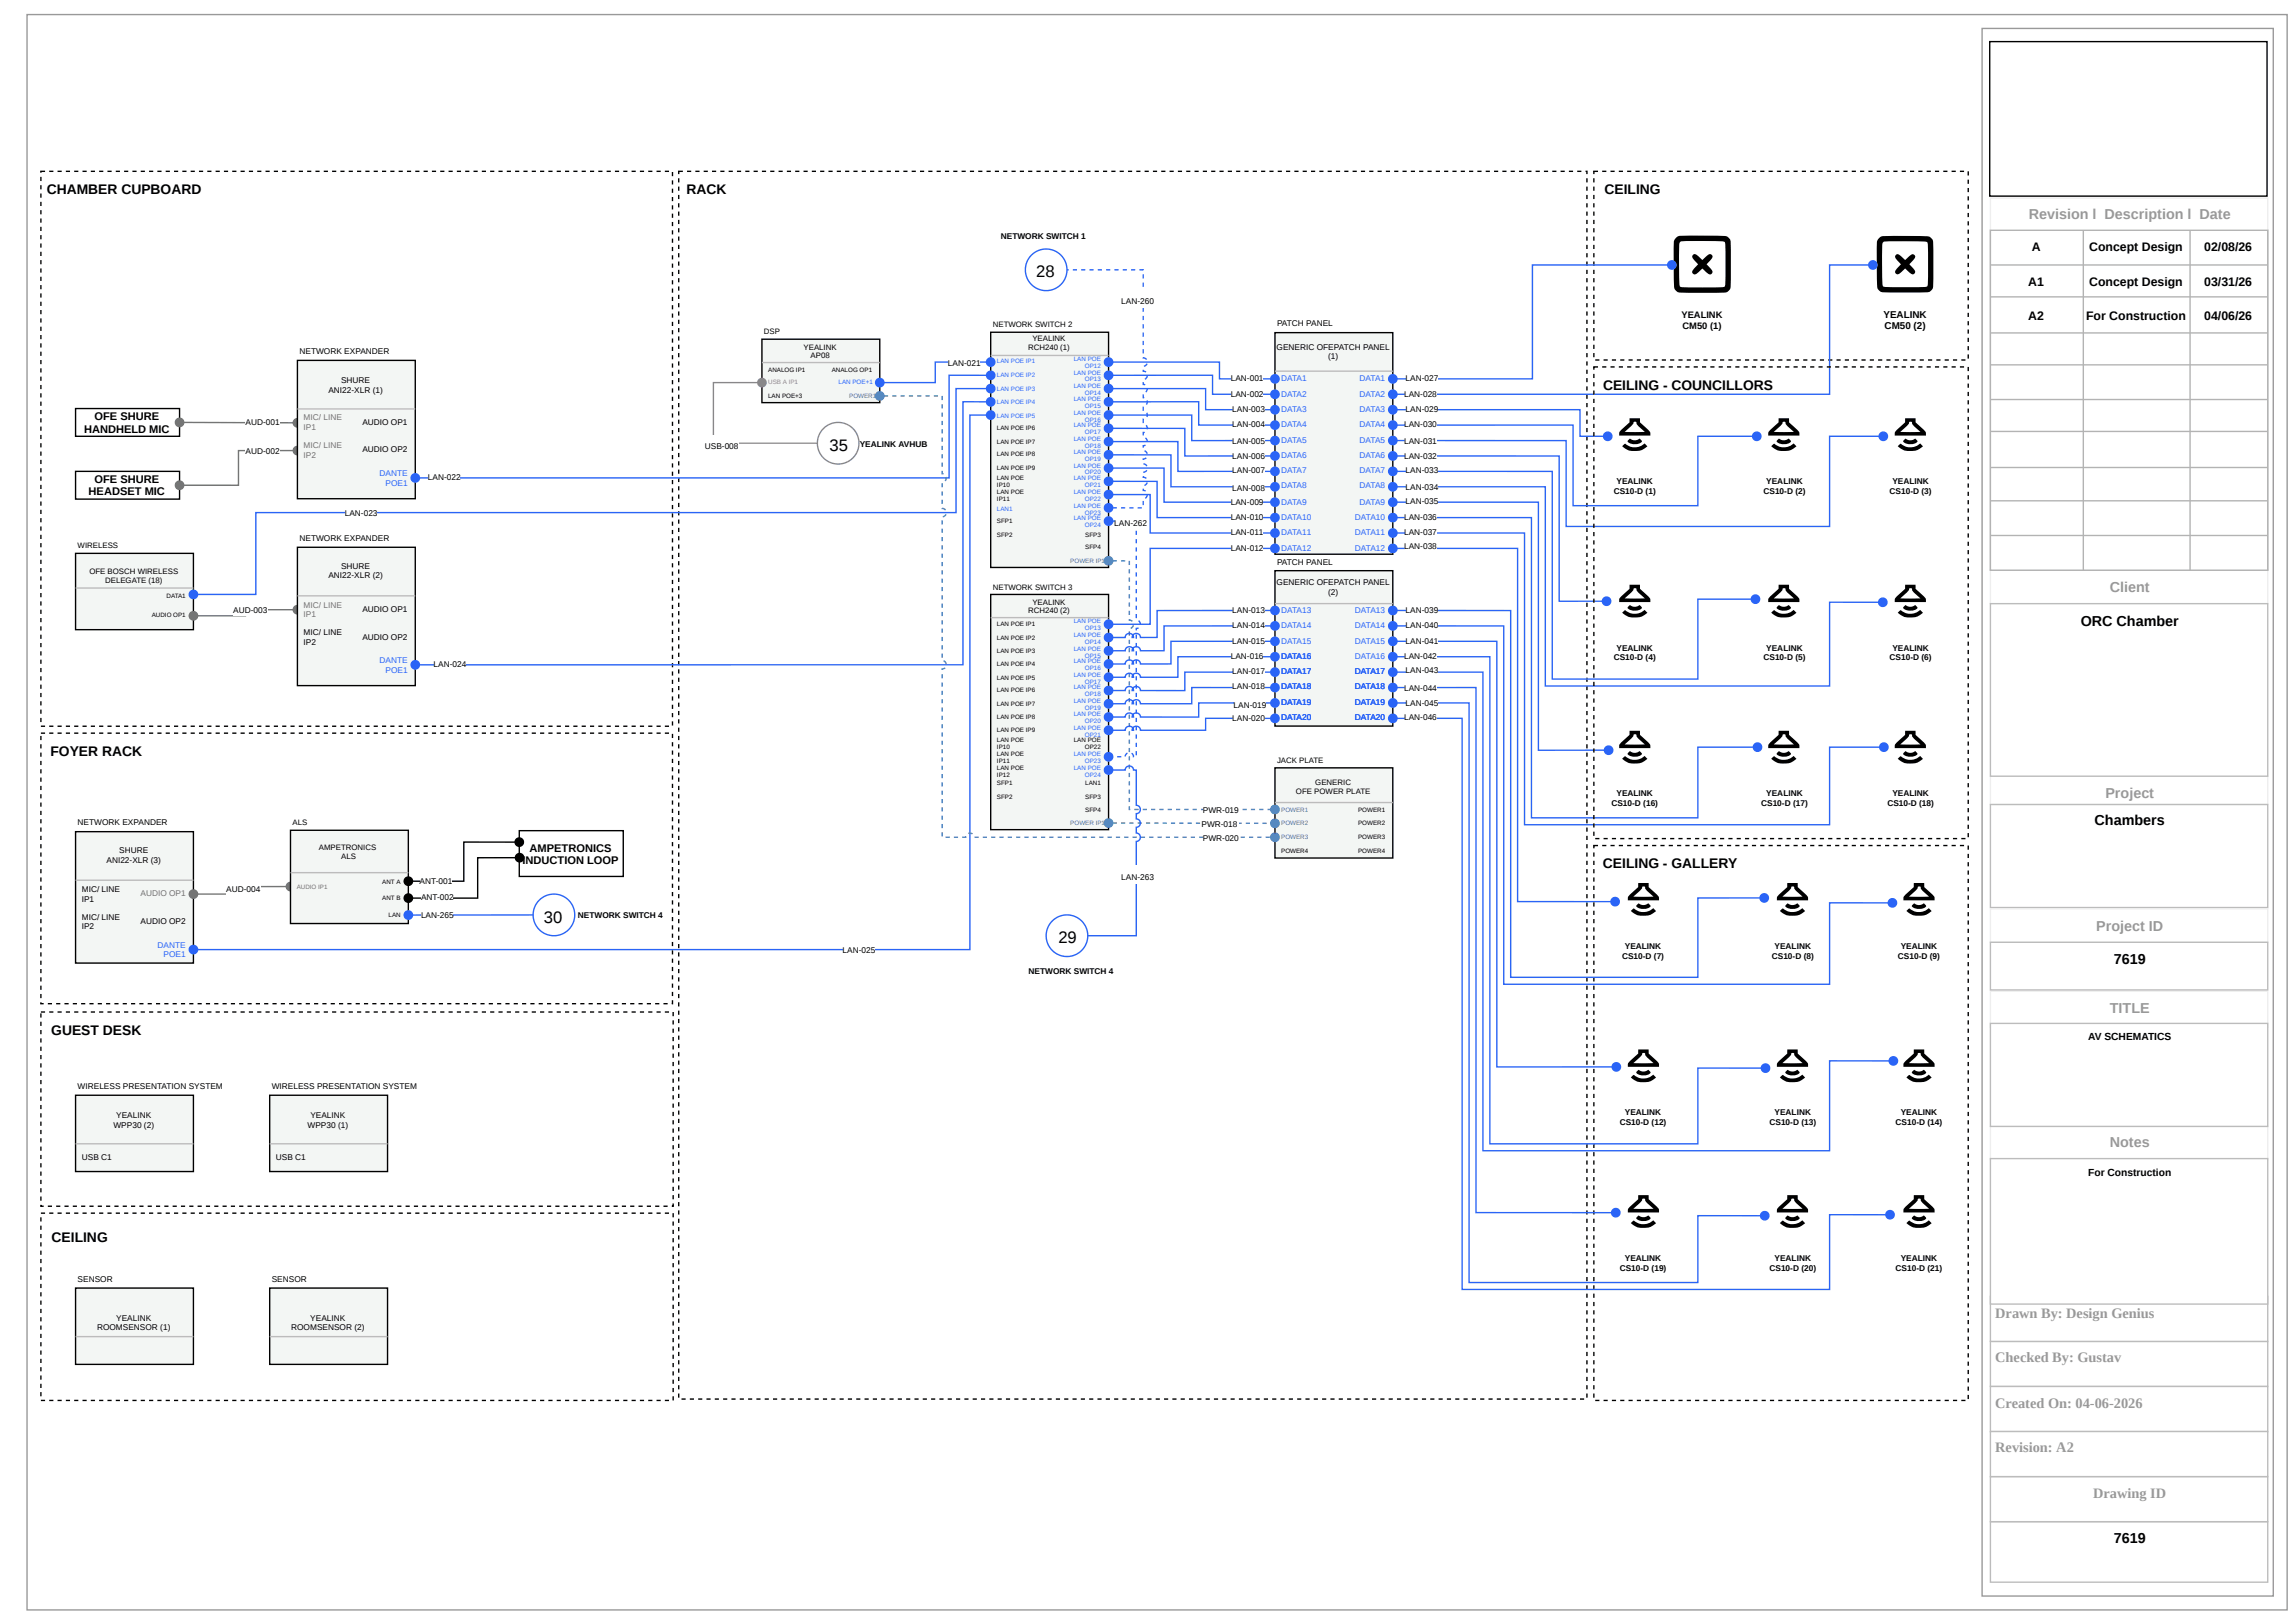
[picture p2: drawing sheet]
<svg xmlns="http://www.w3.org/2000/svg" width="420mm" height="297mm" viewBox="0 0 420 297" stroke-linecap="round" stroke-linejoin="round" font-family="sans-serif">
<defs><g id="words">
<g font-size="3">
<text x="189.7" y="50.8">28</text>
<text x="151.9" y="82.5">35</text>
<text x="99.6" y="168.8">30</text>
<text x="193.8" y="172.6">29</text>
</g>
<g font-size="2.6" fill="#999">
<text x="371.5" y="40.1">Revision l Description l Date</text>
<text x="386.3" y="108.4">Client</text>
<text x="385.5" y="146">Project</text>
<text x="383.8" y="170.3">Project ID</text>
<text x="386.3" y="185.3">TITLE</text>
<text x="386.3" y="210">Notes</text>
<text x="365.3" y="241.2">Drawn By: Design Genius</text>
<text x="365.3" y="249.3">Checked By: Gustav</text>
<text x="365.3" y="257.7">Created On: 04-06-2026</text>
<text x="365.3" y="265.8">Revision: A2</text>
<text x="383.3" y="274.2">Drawing ID</text>
</g>
<g font-size="2.6">
<text x="381" y="114.5">ORC Chamber</text>
<text x="383.5" y="151.1">Chambers</text>
<text x="387" y="176.4">7619</text>
<text x="387" y="282.3">7619</text>
</g>
<g font-size="2.5">
<text x="8.5" y="35.5">CHAMBER CUPBOARD</text>
<text x="125.7" y="35.5">RACK</text>
<text x="293.8" y="35.5">CEILING</text>
<text x="293.5" y="71.3">CEILING - COUNCILLORS</text>
<text x="9.3" y="138.4">FOYER RACK</text>
<text x="293.5" y="158.9">CEILING - GALLERY</text>
<text x="9.4" y="189.4">GUEST DESK</text>
<text x="9.4" y="227.2">CEILING</text>
</g>
<g font-size="2.3">
<text x="372" y="46">A</text>
<text x="382.5" y="46">Concept Design</text>
<text x="403.6" y="46">02/08/26</text>
<text x="371.4" y="52.3">A1</text>
<text x="382.5" y="52.3">Concept Design</text>
<text x="403.6" y="52.3">03/31/26</text>
<text x="371.4" y="58.6">A2</text>
<text x="382" y="58.6">For Construction</text>
<text x="403.6" y="58.6">04/06/26</text>
</g>
<g font-size="2">
<text x="17.3" y="76.9">OFE SHURE</text>
<text x="15.4" y="79.2">HANDHELD MIC</text>
<text x="17.3" y="88.3">OFE SHURE</text>
<text x="16.2" y="90.6">HEADSET MIC</text>
<text x="97" y="155.9">AMPETRONICS</text>
<text x="95.7" y="158.2">INDUCTION LOOP</text>
</g>
<g font-size="1.9">
<text x="382.3" y="190.4">AV SCHEMATICS</text>
<text x="382.3" y="215.3">For Construction</text>
</g>
<g font-size="1.8">
<text x="344.9" y="58.1">YEALINK</text>
<text x="345.1" y="60.2">CM50 (2)</text>
</g>
<g font-size="1.7">
<text x="307.9" y="58.1">YEALINK</text>
<text x="308.1" y="60.2">CM50 (1)</text>
</g>
<g font-size="1.5">
<text x="183.3" y="43.7">NETWORK SWITCH 1</text>
<text x="205.3" y="55.6">LAN-260</text>
<text x="233.8" y="59.7">PATCH PANEL</text>
<text x="54.8" y="64.7">NETWORK EXPANDER</text>
<text x="233.7" y="64">GENERIC OFEPATCH PANEL</text>
<text x="243.2" y="65.8">(1)</text>
<text x="60.1" y="71.8">ANI22-XLR (1)</text>
<text x="62.4" y="70.1">SHURE</text>
<text x="173.6" y="67">LAN-021</text>
<text x="225.4" y="69.8">LAN-001</text>
<text x="257.3" y="69.8">LAN-027</text>
<text x="45" y="77.7">AUD-001</text>
<text x="66.3" y="77.7">AUDIO OP1</text>
<text x="225.4" y="72.6">LAN-002</text>
<text x="225.6" y="75.4">LAN-003</text>
<text x="257.1" y="72.6">LAN-028</text>
<text x="257.3" y="75.4">LAN-029</text>
<text x="45" y="83">AUD-002</text>
<text x="66.3" y="82.8">AUDIO OP2</text>
<text x="129.1" y="82.3">USB-008</text>
<text x="157.4" y="81.7">YEALINK AVHUB</text>
<text x="225.6" y="78.2">LAN-004</text>
<text x="225.6" y="81.2">LAN-005</text>
<text x="257.1" y="78.2">LAN-030</text>
<text x="257.1" y="81.2">LAN-031</text>
<text x="78.4" y="87.8">LAN-022</text>
<text x="225.6" y="84">LAN-006</text>
<text x="225.6" y="86.6">LAN-007</text>
<text x="225.6" y="89.9">LAN-008</text>
<text x="257.1" y="84">LAN-032</text>
<text x="257.3" y="86.6">LAN-033</text>
<text x="257.3" y="89.6">LAN-034</text>
<text x="296" y="88.6">YEALINK</text>
<text x="323.4" y="88.6">YEALINK</text>
<text x="346.5" y="88.6">YEALINK</text>
<text x="63.1" y="94.4">LAN-023</text>
<text x="225.4" y="92.4">LAN-009</text>
<text x="225.4" y="95.2">LAN-010</text>
<text x="257.1" y="95.2">LAN-036</text>
<text x="257.3" y="92.2">LAN-035</text>
<text x="295.5" y="90.4">CS10-D (1)</text>
<text x="322.9" y="90.4">CS10-D (2)</text>
<text x="346" y="90.4">CS10-D (3)</text>
<text x="54.8" y="99">NETWORK EXPANDER</text>
<text x="204" y="96.2">LAN-262</text>
<text x="225.4" y="98">LAN-011</text>
<text x="225.4" y="100.8">LAN-012</text>
<text x="257.1" y="98">LAN-037</text>
<text x="257.1" y="100.5">LAN-038</text>
<text x="60.1" y="105.9">ANI22-XLR (2)</text>
<text x="62.4" y="104.1">SHURE</text>
<text x="233.7" y="107.1">GENERIC OFEPATCH PANEL</text>
<text x="233.8" y="103.3">PATCH PANEL</text>
<text x="42.7" y="112.2">AUD-003</text>
<text x="66.3" y="112">AUDIO OP1</text>
<text x="225.6" y="112.2">LAN-013</text>
<text x="243.2" y="108.9">(2)</text>
<text x="257.3" y="112.2">LAN-039</text>
<text x="55.6" y="116.3">MIC/ LINE</text>
<text x="55.6" y="118.1">IP2</text>
<text x="66.3" y="117">AUDIO OP2</text>
<text x="225.6" y="115">LAN-014</text>
<text x="225.6" y="117.8">LAN-015</text>
<text x="257.3" y="115">LAN-040</text>
<text x="257.3" y="117.8">LAN-041</text>
<text x="296" y="119.1">YEALINK</text>
<text x="323.4" y="119.1">YEALINK</text>
<text x="346.5" y="119.1">YEALINK</text>
<text x="79.4" y="122.1">LAN-024</text>
<text x="225.4" y="120.6">LAN-016</text>
<text x="225.6" y="123.4">LAN-017</text>
<text x="257.1" y="120.6">LAN-042</text>
<text x="257.3" y="123.1">LAN-043</text>
<text x="295.5" y="120.8">CS10-D (4)</text>
<text x="322.9" y="120.8">CS10-D (5)</text>
<text x="346" y="120.8">CS10-D (6)</text>
<text x="225.6" y="126.2">LAN-018</text>
<text x="225.9" y="129.5">LAN-019</text>
<text x="257.1" y="126.4">LAN-044</text>
<text x="257.1" y="131.8">LAN-046</text>
<text x="257.3" y="129.2">LAN-045</text>
<text x="225.6" y="132">LAN-020</text>
<text x="220.2" y="148.8">PWR-019</text>
<text x="295" y="147.5">CS10-D (16)</text>
<text x="296" y="145.7">YEALINK</text>
<text x="322.5" y="147.5">CS10-D (17)</text>
<text x="323.4" y="145.7">YEALINK</text>
<text x="345.6" y="147.5">CS10-D (18)</text>
<text x="346.5" y="145.7">YEALINK</text>
<text x="14.2" y="151.1">NETWORK EXPANDER</text>
<text x="220" y="151.3">PWR-018</text>
<text x="220.2" y="153.8">PWR-020</text>
<text x="19.5" y="157.9">ANI22-XLR (3)</text>
<text x="21.8" y="156.1">SHURE</text>
<text x="76.8" y="161.7">ANT-001</text>
<text x="205.3" y="161">LAN-263</text>
<text x="15" y="163.2">MIC/ LINE</text>
<text x="15" y="165">IP1</text>
<text x="41.4" y="163.2">AUD-004</text>
<text x="77.1" y="164.8">ANT-002</text>
<text x="15" y="168.3">MIC/ LINE</text>
<text x="15" y="170.1">IP2</text>
<text x="25.7" y="169.1">AUDIO OP2</text>
<text x="77.1" y="168.1">LAN-265</text>
<text x="105.8" y="168.1">NETWORK SWITCH 4</text>
<text x="297.5" y="173.6">YEALINK</text>
<text x="324.9" y="173.6">YEALINK</text>
<text x="348" y="173.6">YEALINK</text>
<text x="154.3" y="174.4">LAN-025</text>
<text x="188.3" y="178.2">NETWORK SWITCH 4</text>
<text x="297" y="175.4">CS10-D (7)</text>
<text x="324.4" y="175.4">CS10-D (8)</text>
<text x="347.5" y="175.4">CS10-D (9)</text>
<text x="14.2" y="199.3">WIRELESS PRESENTATION SYSTEM</text>
<text x="49.8" y="199.3">WIRELESS PRESENTATION SYSTEM</text>
<text x="20.8" y="206.4">WPP30 (2)</text>
<text x="21.3" y="204.6">YEALINK</text>
<text x="56.3" y="206.4">WPP30 (1)</text>
<text x="56.8" y="204.6">YEALINK</text>
<text x="296.6" y="205.9">CS10-D (12)</text>
<text x="297.5" y="204.1">YEALINK</text>
<text x="324" y="205.9">CS10-D (13)</text>
<text x="324.9" y="204.1">YEALINK</text>
<text x="347.1" y="205.9">CS10-D (14)</text>
<text x="348" y="204.1">YEALINK</text>
<text x="15" y="212.2">USB C1</text>
<text x="50.5" y="212.2">USB C1</text>
<text x="296.6" y="232.5">CS10-D (19)</text>
<text x="297.5" y="230.8">YEALINK</text>
<text x="324" y="232.5">CS10-D (20)</text>
<text x="324.9" y="230.8">YEALINK</text>
<text x="347.1" y="232.5">CS10-D (21)</text>
<text x="348" y="230.8">YEALINK</text>
<text x="14.2" y="234.6">SENSOR</text>
<text x="49.8" y="234.6">SENSOR</text>
<text x="17.8" y="243.5">ROOMSENSOR (1)</text>
<text x="21.3" y="241.7">YEALINK</text>
<text x="53.3" y="243.5">ROOMSENSOR (2)</text>
<text x="56.8" y="241.7">YEALINK</text>
</g>
<g font-size="1.5" fill="#2a64f6">
<text x="234.6" y="69.8">DATA1</text>
<text x="248.9" y="69.8">DATA1</text>
<text x="234.6" y="72.6">DATA2</text>
<text x="234.6" y="75.4">DATA3</text>
<text x="248.9" y="72.6">DATA2</text>
<text x="248.9" y="75.4">DATA3</text>
<text x="234.6" y="78.2">DATA4</text>
<text x="234.6" y="81">DATA5</text>
<text x="234.6" y="83.8">DATA6</text>
<text x="248.9" y="78.2">DATA4</text>
<text x="248.9" y="81">DATA5</text>
<text x="248.9" y="83.8">DATA6</text>
<text x="69.5" y="87.1">DANTE</text>
<text x="70.6" y="88.9">POE1</text>
<text x="234.6" y="86.6">DATA7</text>
<text x="234.6" y="89.4">DATA8</text>
<text x="248.9" y="86.6">DATA7</text>
<text x="248.9" y="89.4">DATA8</text>
<text x="234.6" y="95.2">DATA10</text>
<text x="234.6" y="92.4">DATA9</text>
<text x="248.1" y="95.2">DATA10</text>
<text x="248.9" y="92.4">DATA9</text>
<text x="234.6" y="98">DATA11</text>
<text x="234.6" y="100.8">DATA12</text>
<text x="248.1" y="98">DATA11</text>
<text x="248.1" y="100.8">DATA12</text>
<text x="234.6" y="112.2">DATA13</text>
<text x="248.1" y="112.2">DATA13</text>
<text x="234.6" y="115">DATA14</text>
<text x="234.6" y="117.8">DATA15</text>
<text x="248.1" y="115">DATA14</text>
<text x="248.1" y="117.8">DATA15</text>
<text x="69.5" y="121.4">DANTE</text>
<text x="70.6" y="123.1">POE1</text>
<text x="234.6" y="120.6">DATA16</text>
<text x="234.6" y="123.4">DATA17</text>
<text x="248.1" y="120.6">DATA16</text>
<text x="248.1" y="123.4">DATA17</text>
<text x="234.6" y="126.2">DATA18</text>
<text x="234.6" y="129">DATA19</text>
<text x="234.6" y="131.8">DATA20</text>
<text x="248.1" y="126.2">DATA18</text>
<text x="248.1" y="129">DATA19</text>
<text x="248.1" y="131.8">DATA20</text>
<text x="28.9" y="173.4">DANTE</text>
<text x="30" y="175.2">POE1</text>
</g>
<g font-size="1.5" fill="#4ead5b">
<text x="55.6" y="76.9">MIC/ LINE</text>
<text x="55.6" y="78.7">IP1</text>
<text x="55.6" y="82">MIC/ LINE</text>
<text x="55.6" y="83.8">IP2</text>
<text x="55.6" y="111.2">MIC/ LINE</text>
<text x="55.6" y="113">IP1</text>
<text x="25.7" y="164">AUDIO OP1</text>
</g>
<g font-size="1.4">
<text x="181.8" y="59.9">NETWORK SWITCH 2</text>
<text x="139.9" y="61.2">DSP</text>
<text x="147.1" y="64">YEALINK</text>
<text x="148.4" y="65.5">AP08</text>
<text x="188.2" y="64">RCH240 (1)</text>
<text x="189" y="62.5">YEALINK</text>
<text x="14.2" y="100.3">WIRELESS</text>
<text x="16.4" y="105.1">OFE BOSCH WIRELESS</text>
<text x="19.2" y="106.6">DELEGATE (18)</text>
<text x="181.8" y="107.9">NETWORK SWITCH 3</text>
<text x="188.2" y="112.2">RCH240 (2)</text>
<text x="189" y="110.7">YEALINK</text>
<text x="233.8" y="139.6">JACK PLATE</text>
<text x="240.8" y="143.7">GENERIC</text>
<text x="237.3" y="145.2">OFE POWER PLATE</text>
<text x="53.6" y="151.1">ALS</text>
<text x="58.4" y="155.6">AMPETRONICS</text>
<text x="62.5" y="157.1">ALS</text>
</g>
<g font-size="1.2">
<text x="140.6" y="68">ANALOG IP1</text>
<text x="152.3" y="68">ANALOG OP1</text>
<text x="140.6" y="72.9">LAN POE+3</text>
<text x="182.5" y="78.7">LAN POE IP6</text>
<text x="182.5" y="81.2">LAN POE IP7</text>
<text x="182.5" y="83.5">LAN POE IP8</text>
<text x="182.5" y="86.1">LAN POE IP9</text>
<text x="182.5" y="87.8">LAN POE</text>
<text x="182.5" y="89.1">IP10</text>
<text x="182.5" y="90.4">LAN POE</text>
<text x="182.5" y="91.6">IP11</text>
<text x="182.5" y="95.7">SFP1</text>
<text x="182.5" y="98.2">SFP2</text>
<text x="198.7" y="98.2">SFP3</text>
<text x="198.7" y="100.5">SFP4</text>
<text x="30.5" y="109.4">DATA1</text>
<text x="182.5" y="114.5">LAN POE IP1</text>
<text x="182.5" y="117">LAN POE IP2</text>
<text x="182.5" y="119.6">LAN POE IP3</text>
<text x="182.5" y="121.9">LAN POE IP4</text>
<text x="182.5" y="124.4">LAN POE IP5</text>
<text x="182.5" y="126.7">LAN POE IP6</text>
<text x="182.5" y="129.2">LAN POE IP7</text>
<text x="182.5" y="131.5">LAN POE IP8</text>
<text x="182.5" y="134">LAN POE IP9</text>
<text x="182.5" y="135.8">LAN POE</text>
<text x="182.5" y="137.1">IP10</text>
<text x="196.6" y="135.8">LAN POE</text>
<text x="198.6" y="137.1">OP22</text>
<text x="182.5" y="138.4">LAN POE</text>
<text x="182.5" y="139.6">IP11</text>
<text x="182.5" y="140.9">LAN POE</text>
<text x="182.5" y="142.2">IP12</text>
<text x="182.5" y="143.7">SFP1</text>
<text x="198.7" y="143.7">LAN1</text>
<text x="182.5" y="146.2">SFP2</text>
<text x="198.7" y="146.2">SFP3</text>
<text x="198.7" y="148.5">SFP4</text>
<text x="248.7" y="148.5">POWER1</text>
<text x="248.7" y="151.1">POWER2</text>
<text x="248.7" y="153.6">POWER3</text>
<text x="70" y="161.7">ANT A</text>
<text x="234.6" y="156.1">POWER4</text>
<text x="248.7" y="156.1">POWER4</text>
<text x="70" y="164.8">ANT B</text>
<text x="71.1" y="167.8">LAN</text>
</g>
<text font-size="1.2" fill="#ba27c3" x="140.6" y="70.3">USB A IP1</text>
<g font-size="1.2" fill="#2a64f6">
<text x="153.5" y="70.3">LAN POE+1</text>
<text x="182.5" y="66.5">LAN POE IP1</text>
<text x="182.5" y="69.1">LAN POE IP2</text>
<text x="182.5" y="71.6">LAN POE IP3</text>
<text x="196.6" y="66">LAN POE</text>
<text x="196.6" y="68.5">LAN POE</text>
<text x="196.6" y="71.1">LAN POE</text>
<text x="198.6" y="67.3">OP12</text>
<text x="198.6" y="69.8">OP13</text>
<text x="182.5" y="73.9">LAN POE IP4</text>
<text x="182.5" y="76.4">LAN POE IP5</text>
<text x="196.6" y="73.4">LAN POE</text>
<text x="196.6" y="75.9">LAN POE</text>
<text x="198.6" y="72.4">OP14</text>
<text x="198.6" y="74.6">OP15</text>
<text x="198.6" y="77.2">OP16</text>
<text x="196.6" y="78.2">LAN POE</text>
<text x="196.6" y="80.7">LAN POE</text>
<text x="196.6" y="83">LAN POE</text>
<text x="198.6" y="79.5">OP17</text>
<text x="198.6" y="82">OP18</text>
<text x="196.6" y="85.6">LAN POE</text>
<text x="196.6" y="87.8">LAN POE</text>
<text x="198.6" y="84.3">OP19</text>
<text x="198.6" y="86.8">OP20</text>
<text x="198.6" y="89.1">OP21</text>
<text x="182.5" y="93.4">LAN1</text>
<text x="196.6" y="90.4">LAN POE</text>
<text x="196.6" y="92.9">LAN POE</text>
<text x="196.6" y="95.2">LAN POE</text>
<text x="198.6" y="91.6">OP22</text>
<text x="198.6" y="94.2">OP23</text>
<text x="198.6" y="96.5">OP24</text>
<text x="196.6" y="114">LAN POE</text>
<text x="196.6" y="116.5">LAN POE</text>
<text x="196.6" y="119.1">LAN POE</text>
<text x="198.6" y="115.3">OP13</text>
<text x="198.6" y="117.8">OP14</text>
<text x="196.6" y="121.4">LAN POE</text>
<text x="196.6" y="123.9">LAN POE</text>
<text x="198.6" y="120.3">OP15</text>
<text x="198.6" y="122.6">OP16</text>
<text x="198.6" y="125.2">OP17</text>
<text x="196.6" y="126.2">LAN POE</text>
<text x="196.6" y="128.7">LAN POE</text>
<text x="196.6" y="131">LAN POE</text>
<text x="198.6" y="127.4">OP18</text>
<text x="198.6" y="130">OP19</text>
<text x="196.6" y="133.5">LAN POE</text>
<text x="198.6" y="132.3">OP20</text>
<text x="198.6" y="134.8">OP21</text>
<text x="196.6" y="138.4">LAN POE</text>
<text x="196.6" y="140.9">LAN POE</text>
<text x="198.6" y="139.6">OP23</text>
<text x="198.6" y="142.2">OP24</text>
</g>
<g font-size="1.2" fill="#498399">
<text x="155.5" y="72.9">POWER1</text>
<text x="196" y="103.1">POWER IP1</text>
<text x="234.6" y="148.5">POWER1</text>
<text x="196" y="151.1">POWER IP1</text>
<text x="234.6" y="151.1">POWER2</text>
<text x="234.6" y="153.6">POWER3</text>
</g>
<text font-size="1.1" x="27.8" y="113">AUDIO OP1</text>
<text font-size="1.1" fill="#4ead5b" x="54.3" y="162.7">AUDIO IP1</text>
</g></defs>
<path d="M9 31.2h.8v.3h-.8zM10.5 31.2h.8v.3h-.8zM12.1 31.2h.7v.3h-.7zM13.6 31.2h.7v.3h-.7zM15.1 31.2h.8v.3h-.8zM16.6 31.2h.8v.3h-.8zM18.2 31.2h.7v.3h-.7zM19.7 31.2h.7v.3h-.7zM21.2 31.2h.8v.3h-.8zM22.7 31.2h.8v.3h-.8zM24.2 31.2h.8v.3h-.8zM25.8 31.2h.7v.3h-.7zM27.3 31.2h.8v.3h-.8zM28.8 31.2h.8v.3h-.8zM30.3 31.2h.8v.3h-.8zM31.9 31.2h.7v.3h-.7zM33.4 31.2h.7v.3h-.7zM34.9 31.2h.8v.3h-.8zM36.4 31.2h.8v.3h-.8zM38 31.2h.7v.3h-.7zM39.5 31.2h.7v.3h-.7zM41 31.2h.8v.3h-.8zM42.5 31.2h.8v.3h-.8zM44 31.2h.8v.3h-.8zM45.6 31.2h.7v.3h-.7zM47.1 31.2h.8v.3h-.8zM48.6 31.2h.8v.3h-.8zM50.1 31.2h.8v.3h-.8zM51.7 31.2h.7v.3h-.7zM53.2 31.2h.7v.3h-.7zM54.7 31.2h.8v.3h-.8zM56.2 31.2h.8v.3h-.8zM57.8 31.2h.7v.3h-.7zM59.3 31.2h.7v.3h-.7zM60.8 31.2h.8v.3h-.8zM62.3 31.2h.8v.3h-.8zM63.8 31.2h.8v.3h-.8zM65.4 31.2h.7v.3h-.7zM66.9 31.2h.8v.3h-.8zM68.4 31.2h.8v.3h-.8zM69.9 31.2h.8v.3h-.8zM71.5 31.2h.7v.3h-.7zM73 31.2h.7v.3h-.7zM74.5 31.2h.8v.3h-.8zM76 31.2h.8v.3h-.8zM77.6 31.2h.7v.3h-.7zM79.1 31.2h.7v.3h-.7zM80.6 31.2h.8v.3h-.8zM82.1 31.2h.8v.3h-.8zM83.7 31.2h.7v.3h-.7zM85.2 31.2h.7v.3h-.7zM86.7 31.2h.8v.3h-.8zM88.2 31.2h.8v.3h-.8zM89.7 31.2h.8v.3h-.8zM91.3 31.2h.7v.3h-.7zM92.8 31.2h.8v.3h-.8zM94.3 31.2h.8v.3h-.8zM95.8 31.2h.8v.3h-.8zM97.4 31.2h.7v.3h-.7zM98.9 31.2h.7v.3h-.7zM100.4 31.2h.8v.3h-.8zM101.9 31.2h.8v.3h-.8zM103.5 31.2h.7v.3h-.7zM105 31.2h.7v.3h-.7zM106.5 31.2h.8v.3h-.8zM108 31.2h.8v.3h-.8zM109.5 31.2h.8v.3h-.8zM111.1 31.2h.7v.3h-.7zM112.6 31.2h.8v.3h-.8zM114.1 31.2h.8v.3h-.8zM115.6 31.2h.8v.3h-.8zM117.2 31.2h.7v.3h-.7zM118.7 31.2h.7v.3h-.7zM120.2 31.2h.8v.3h-.8zM121.7 31.2h.8v.3h-.8zM123 31.5h.3v.7h-.3zM123 33h.3v.8h-.3zM123 34.5h.3v.8h-.3zM123 36h.3v.8h-.3zM123 37.6h.3v.7h-.3zM123 39.1h.3v.8h-.3zM123 40.6h.3v.8h-.3zM123 42.1h.3v.8h-.3zM123 43.7h.3v.7h-.3zM123 45.2h.3v.8h-.3zM123 46.7h.3v.8h-.3zM123 48.2h.3v.8h-.3zM123 49.8h.3v.7h-.3zM123 51.3h.3v.7h-.3zM123 52.8h.3v.8h-.3zM123 54.3h.3v.8h-.3zM123 55.9h.3v.7h-.3zM123 57.4h.3v.7h-.3zM123 58.9h.3v.8h-.3zM123 60.4h.3v.8h-.3zM123 61.9h.3v.8h-.3zM123 63.5h.3v.7h-.3zM123 65h.3v.8h-.3zM123 66.5h.3v.8h-.3zM123 68h.3v.8h-.3zM123 69.6h.3v.7h-.3zM123 71.1h.3v.7h-.3zM123 72.6h.3v.8h-.3zM123 74.1h.3v.8h-.3zM123 75.7h.3v.7h-.3zM123 77.2h.3v.7h-.3zM123 78.7h.3v.8h-.3zM123 80.2h.3v.8h-.3zM123 81.7h.3v.8h-.3zM123 83.3h.3v.7h-.3zM123 84.8h.3v.8h-.3zM123 86.3h.3v.8h-.3zM123 87.8h.3v.8h-.3zM123 89.4h.3v.7h-.3zM123 90.9h.3v.7h-.3zM123 92.4h.3v.8h-.3zM123 93.9h.3v.8h-.3zM123 95.5h.3v.7h-.3zM123 97h.3v.7h-.3zM123 98.5h.3v.8h-.3zM123 100h.3v.8h-.3zM123 101.5h.3v.8h-.3zM123 103.1h.3v.7h-.3zM123 104.6h.3v.8h-.3zM123 106.1h.3v.8h-.3zM123 107.6h.3v.8h-.3zM123 109.2h.3v.7h-.3zM123 110.7h.3v.7h-.3zM123 112.2h.3v.8h-.3zM123 113.7h.3v.8h-.3zM123 115.3h.3v.7h-.3zM123 116.8h.3v.7h-.3zM123 118.3h.3v.8h-.3zM123 119.8h.3v.8h-.3zM123 121.4h.3v.7h-.3zM123 122.9h.3v.7h-.3zM123 124.4h.3v.8h-.3zM123 125.9h.3v.8h-.3zM123 127.4h.3v.8h-.3zM123 129h.3v.7h-.3zM123 130.5h.3v.8h-.3zM123 132h.3v.8h-.3zM121.7 132.8h.8v.2h-.8zM120.2 132.8h.8v.2h-.8zM118.7 132.8h.7v.2h-.7zM117.2 132.8h.7v.2h-.7zM115.6 132.8h.8v.2h-.8zM114.1 132.8h.8v.2h-.8zM112.6 132.8h.8v.2h-.8zM111.1 132.8h.7v.2h-.7zM109.5 132.8h.8v.2h-.8zM108 132.8h.8v.2h-.8zM106.5 132.8h.8v.2h-.8zM105 132.8h.7v.2h-.7zM103.5 132.8h.7v.2h-.7zM101.9 132.8h.8v.2h-.8zM100.4 132.8h.8v.2h-.8zM98.9 132.8h.7v.2h-.7zM97.4 132.8h.7v.2h-.7zM95.8 132.8h.8v.2h-.8zM94.3 132.8h.8v.2h-.8zM92.8 132.8h.8v.2h-.8zM91.3 132.8h.7v.2h-.7zM89.7 132.8h.8v.2h-.8zM88.2 132.8h.8v.2h-.8zM86.7 132.8h.8v.2h-.8zM85.2 132.8h.7v.2h-.7zM83.7 132.8h.7v.2h-.7zM82.1 132.8h.8v.2h-.8zM80.6 132.8h.8v.2h-.8zM79.1 132.8h.7v.2h-.7zM77.6 132.8h.7v.2h-.7zM76 132.8h.8v.2h-.8zM74.5 132.8h.8v.2h-.8zM73 132.8h.7v.2h-.7zM71.5 132.8h.7v.2h-.7zM69.9 132.8h.8v.2h-.8zM68.4 132.8h.8v.2h-.8zM66.9 132.8h.8v.2h-.8zM65.4 132.8h.7v.2h-.7zM63.8 132.8h.8v.2h-.8zM62.3 132.8h.8v.2h-.8zM60.8 132.8h.8v.2h-.8zM59.3 132.8h.7v.2h-.7zM57.8 132.8h.7v.2h-.7zM56.2 132.8h.8v.2h-.8zM54.7 132.8h.8v.2h-.8zM53.2 132.8h.7v.2h-.7zM51.7 132.8h.7v.2h-.7zM50.1 132.8h.8v.2h-.8zM48.6 132.8h.8v.2h-.8zM47.1 132.8h.8v.2h-.8zM45.6 132.8h.7v.2h-.7zM44 132.8h.8v.2h-.8zM42.5 132.8h.8v.2h-.8zM41 132.8h.8v.2h-.8zM39.5 132.8h.7v.2h-.7zM38 132.8h.7v.2h-.7zM36.4 132.8h.8v.2h-.8zM34.9 132.8h.8v.2h-.8zM33.4 132.8h.7v.2h-.7zM31.9 132.8h.7v.2h-.7zM30.3 132.8h.8v.2h-.8zM28.8 132.8h.8v.2h-.8zM27.3 132.8h.8v.2h-.8zM25.8 132.8h.7v.2h-.7zM24.2 132.8h.8v.2h-.8zM22.7 132.8h.8v.2h-.8zM21.2 132.8h.8v.2h-.8zM19.7 132.8h.7v.2h-.7zM18.2 132.8h.7v.2h-.7zM16.6 132.8h.8v.2h-.8zM15.1 132.8h.8v.2h-.8zM13.6 132.8h.7v.2h-.7zM12.1 132.8h.7v.2h-.7zM10.5 132.8h.8v.2h-.8zM9 132.8h.8v.2h-.8zM7.5 132.8h.8v.2h-.8zM7.4 131.4h.2v.7h-.2zM7.4 129.9h.2v.7h-.2zM7.4 128.3h.2v.8h-.2zM7.4 126.8h.2v.8h-.2zM7.4 125.3h.2v.7h-.2zM7.4 123.8h.2v.7h-.2zM7.4 122.2h.2v.8h-.2zM7.4 120.7h.2v.8h-.2zM7.4 119.2h.2v.8h-.2zM7.4 117.7h.2v.7h-.2zM7.4 116.1h.2v.8h-.2zM7.4 114.6h.2v.8h-.2zM7.4 113.1h.2v.8h-.2zM7.4 111.6h.2v.7h-.2zM7.4 110.1h.2v.7h-.2zM7.4 108.5h.2v.8h-.2zM7.4 107h.2v.8h-.2zM7.4 105.5h.2v.7h-.2zM7.4 104h.2v.7h-.2zM7.4 102.4h.2v.8h-.2zM7.4 100.9h.2v.8h-.2zM7.4 99.4h.2v.8h-.2zM7.4 97.9h.2v.7h-.2zM7.4 96.3h.2v.8h-.2zM7.4 94.8h.2v.8h-.2zM7.4 93.3h.2v.8h-.2zM7.4 91.8h.2v.7h-.2zM7.4 90.3h.2v.7h-.2zM7.4 88.7h.2v.8h-.2zM7.4 87.2h.2v.8h-.2zM7.4 85.7h.2v.7h-.2zM7.4 84.2h.2v.7h-.2zM7.4 82.6h.2v.8h-.2zM7.4 81.1h.2v.8h-.2zM7.4 79.6h.2v.8h-.2zM7.4 78.1h.2v.7h-.2zM7.4 76.5h.2v.8h-.2zM7.4 75h.2v.8h-.2zM7.4 73.5h.2v.8h-.2zM7.4 72h.2v.7h-.2zM7.4 70.4h.2v.8h-.2zM7.4 68.9h.2v.8h-.2zM7.4 67.4h.2v.8h-.2zM7.4 65.9h.2v.7h-.2zM7.4 64.4h.2v.7h-.2zM7.4 62.8h.2v.8h-.2zM7.4 61.3h.2v.8h-.2zM7.4 59.8h.2v.7h-.2zM7.4 58.3h.2v.7h-.2zM7.4 56.7h.2v.8h-.2zM7.4 55.2h.2v.8h-.2zM7.4 53.7h.2v.8h-.2zM7.4 52.2h.2v.7h-.2zM7.4 50.6h.2v.8h-.2zM7.4 49.1h.2v.8h-.2zM7.4 47.6h.2v.8h-.2zM7.4 46.1h.2v.7h-.2zM7.4 44.6h.2v.7h-.2zM7.4 43h.2v.8h-.2zM7.4 41.5h.2v.8h-.2zM7.4 40h.2v.7h-.2zM7.4 38.5h.2v.7h-.2zM7.4 36.9h.2v.8h-.2zM7.4 35.4h.2v.8h-.2zM7.4 33.9h.2v.8h-.2zM7.4 32.4h.2v.7h-.2zM7.4 31.2h.9v.3h-.8v-.1h.1v.2h-.2z" fill="#000"/>
<path d="M13.8 101.3h21.6v13.9h-21.6z" fill="#f3f6f4"/>
<path d="M13.8 101.3h21.6v13.9h-21.6z" fill="none" stroke="#000" stroke-width=".25"/>
<path d="M13.8 107.6h21.6" fill="none" stroke="#bcbcbc" stroke-width=".25"/>
<path d="M5 2.7h413.8v291.9h-413.8z" fill="none" stroke="#999" stroke-width=".25"/>
<g fill="#000">
<path d="M297 81.7l.6-.5a2.58 2.58 0 0 0 3.5 0l.5 .5a3.4 3.4 0 0 1-4.6 0zM298.2 80.5l.2-.2a1.39 1.39 0 0 0 1.8 0l.4 .5a1.96 1.96 0 0 1-2.6 0z"/>
<path d="M125.8 31.2h.8v.3h-.8zM127.3 31.2h.8v.3h-.8zM128.8 31.2h.8v.3h-.8zM130.4 31.2h.7v.3h-.7zM131.9 31.2h.7v.3h-.7zM133.4 31.2h.8v.3h-.8zM134.9 31.2h.8v.3h-.8zM136.5 31.2h.7v.3h-.7zM138 31.2h.7v.3h-.7zM139.5 31.2h.8v.3h-.8zM141 31.2h.8v.3h-.8zM142.5 31.2h.8v.3h-.8zM144.1 31.2h.7v.3h-.7zM145.6 31.2h.8v.3h-.8zM147.1 31.2h.8v.3h-.8zM148.6 31.2h.8v.3h-.8zM150.2 31.2h.7v.3h-.7zM151.7 31.2h.8v.3h-.8zM153.2 31.2h.8v.3h-.8zM154.7 31.2h.8v.3h-.8zM156.3 31.2h.7v.3h-.7zM157.8 31.2h.7v.3h-.7zM159.3 31.2h.8v.3h-.8zM160.8 31.2h.8v.3h-.8zM162.4 31.2h.7v.3h-.7zM163.9 31.2h.7v.3h-.7zM165.4 31.2h.8v.3h-.8zM166.9 31.2h.8v.3h-.8zM168.4 31.2h.8v.3h-.8zM170 31.2h.7v.3h-.7zM171.5 31.2h.8v.3h-.8zM173 31.2h.8v.3h-.8zM174.5 31.2h.8v.3h-.8zM176.1 31.2h.7v.3h-.7zM177.6 31.2h.7v.3h-.7zM179.1 31.2h.8v.3h-.8zM180.6 31.2h.8v.3h-.8zM182.2 31.2h.7v.3h-.7zM183.7 31.2h.7v.3h-.7zM185.2 31.2h.8v.3h-.8zM186.7 31.2h.8v.3h-.8zM188.2 31.2h.8v.3h-.8zM189.8 31.2h.7v.3h-.7zM191.3 31.2h.8v.3h-.8zM192.8 31.2h.8v.3h-.8zM194.3 31.2h.8v.3h-.8zM195.9 31.2h.7v.3h-.7zM197.4 31.2h.7v.3h-.7zM198.9 31.2h.8v.3h-.8zM200.4 31.2h.8v.3h-.8zM202 31.2h.7v.3h-.7zM203.5 31.2h.7v.3h-.7zM205 31.2h.8v.3h-.8zM206.5 31.2h.8v.3h-.8zM208 31.2h.8v.3h-.8zM209.6 31.2h.7v.3h-.7zM211.1 31.2h.8v.3h-.8zM212.6 31.2h.8v.3h-.8zM214.1 31.2h.8v.3h-.8zM215.7 31.2h.7v.3h-.7zM217.2 31.2h.7v.3h-.7zM218.7 31.2h.8v.3h-.8zM220.2 31.2h.8v.3h-.8zM221.8 31.2h.7v.3h-.7zM223.3 31.2h.7v.3h-.7zM224.8 31.2h.8v.3h-.8zM226.3 31.2h.8v.3h-.8zM227.9 31.2h.7v.3h-.7zM229.4 31.2h.7v.3h-.7zM230.9 31.2h.8v.3h-.8zM232.4 31.2h.8v.3h-.8zM233.9 31.2h.8v.3h-.8zM235.5 31.2h.7v.3h-.7zM237 31.2h.8v.3h-.8zM238.5 31.2h.8v.3h-.8zM240 31.2h.8v.3h-.8zM241.6 31.2h.7v.3h-.7zM243.1 31.2h.7v.3h-.7zM244.6 31.2h.8v.3h-.8zM246.1 31.2h.8v.3h-.8zM247.7 31.2h.7v.3h-.7zM249.2 31.2h.7v.3h-.7zM250.7 31.2h.8v.3h-.8zM252.2 31.2h.8v.3h-.8zM253.7 31.2h.8v.3h-.8zM255.3 31.2h.7v.3h-.7zM256.8 31.2h.8v.3h-.8zM258.3 31.2h.8v.3h-.8zM259.8 31.2h.8v.3h-.8zM261.4 31.2h.7v.3h-.7zM262.9 31.2h.7v.3h-.7zM264.4 31.2h.8v.3h-.8zM265.9 31.2h.8v.3h-.8zM267.5 31.2h.7v.3h-.7zM269 31.2h.7v.3h-.7zM270.5 31.2h.8v.3h-.8zM272 31.2h.8v.3h-.8zM273.5 31.2h.8v.3h-.8zM275.1 31.2h.7v.3h-.7zM276.6 31.2h.8v.3h-.8zM278.1 31.2h.8v.3h-.8zM279.6 31.2h.8v.3h-.8zM281.2 31.2h.7v.3h-.7zM282.7 31.2h.7v.3h-.7zM284.2 31.2h.8v.3h-.8zM285.7 31.2h.8v.3h-.8zM287.3 31.2h.7v.3h-.7zM288.8 31.2h.7v.3h-.7zM290.3 31.2h.4v.7h-.3v-.5h.2v.1h-.3zM290.4 32.6h.3v.8h-.3zM290.4 34.1h.3v.8h-.3zM290.4 35.7h.3v.7h-.3zM290.4 37.2h.3v.8h-.3zM290.4 38.7h.3v.8h-.3zM290.4 40.2h.3v.8h-.3zM290.4 41.8h.3v.7h-.3zM290.4 43.3h.3v.7h-.3zM290.4 44.8h.3v.8h-.3zM290.4 46.3h.3v.8h-.3zM290.4 47.9h.3v.7h-.3zM290.4 49.4h.3v.7h-.3zM290.4 50.9h.3v.8h-.3zM290.4 52.4h.3v.8h-.3zM290.4 53.9h.3v.8h-.3zM290.4 55.5h.3v.7h-.3zM290.4 57h.3v.8h-.3zM290.4 58.5h.3v.8h-.3zM290.4 60h.3v.8h-.3zM290.4 61.6h.3v.7h-.3zM290.4 63.1h.3v.7h-.3zM290.4 64.6h.3v.8h-.3zM290.4 66.1h.3v.8h-.3zM290.4 67.7h.3v.7h-.3zM290.4 69.2h.3v.7h-.3zM290.4 70.7h.3v.8h-.3zM290.4 72.2h.3v.8h-.3zM290.4 73.7h.3v.8h-.3zM290.4 75.3h.3v.7h-.3zM290.4 76.8h.3v.8h-.3zM290.4 78.3h.3v.8h-.3zM290.4 79.8h.3v.8h-.3zM290.4 81.4h.3v.7h-.3zM290.4 82.9h.3v.8h-.3zM290.4 84.4h.3v.8h-.3zM290.4 85.9h.3v.8h-.3zM290.4 87.5h.3v.7h-.3zM290.4 89h.3v.7h-.3zM290.4 90.5h.3v.8h-.3zM290.4 92h.3v.8h-.3zM290.4 93.6h.3v.7h-.3zM290.4 95.1h.3v.7h-.3zM290.4 96.6h.3v.8h-.3zM290.4 98.1h.3v.8h-.3zM290.4 99.6h.3v.8h-.3zM290.4 101.2h.3v.7h-.3zM290.4 102.7h.3v.8h-.3zM290.4 104.2h.3v.8h-.3zM290.4 105.7h.3v.8h-.3zM290.4 107.3h.3v.7h-.3zM290.4 108.8h.3v.7h-.3zM290.4 110.3h.3v.8h-.3zM290.4 111.8h.3v.8h-.3zM290.4 113.4h.3v.7h-.3zM290.4 114.9h.3v.7h-.3zM290.4 116.4h.3v.8h-.3zM290.4 117.9h.3v.8h-.3zM290.4 119.4h.3v.8h-.3zM290.4 121h.3v.7h-.3zM290.4 122.5h.3v.8h-.3zM290.4 124h.3v.8h-.3zM290.4 125.5h.3v.8h-.3zM290.4 127.1h.3v.7h-.3zM290.4 128.6h.3v.7h-.3zM290.4 130.1h.3v.8h-.3zM290.4 131.6h.3v.8h-.3zM290.4 133.2h.3v.7h-.3zM290.4 134.7h.3v.7h-.3zM290.4 136.2h.3v.8h-.3zM290.4 137.7h.3v.8h-.3zM290.4 139.2h.3v.8h-.3zM290.4 140.8h.3v.7h-.3zM290.4 142.3h.3v.8h-.3zM290.4 143.8h.3v.8h-.3zM290.4 145.3h.3v.8h-.3zM290.4 146.9h.3v.7h-.3zM290.4 148.4h.3v.7h-.3zM290.4 149.9h.3v.8h-.3zM290.4 151.4h.3v.8h-.3zM290.4 153h.3v.7h-.3zM290.4 154.5h.3v.7h-.3zM290.4 156h.3v.8h-.3zM290.4 157.5h.3v.8h-.3zM290.4 159.1h.3v.7h-.3zM290.4 160.6h.3v.7h-.3zM290.4 162.1h.3v.8h-.3zM290.4 163.6h.3v.8h-.3zM290.4 165.1h.3v.8h-.3zM290.4 166.7h.3v.7h-.3zM290.4 168.2h.3v.8h-.3zM290.4 169.7h.3v.8h-.3zM290.4 171.2h.3v.8h-.3zM290.4 172.8h.3v.7h-.3zM290.4 174.3h.3v.7h-.3zM290.4 175.8h.3v.8h-.3zM290.4 177.3h.3v.8h-.3zM290.4 178.9h.3v.7h-.3zM290.4 180.4h.3v.7h-.3zM290.4 181.9h.3v.8h-.3zM290.4 183.4h.3v.8h-.3zM290.4 184.9h.3v.8h-.3zM290.4 186.5h.3v.7h-.3zM290.4 188h.3v.8h-.3zM290.4 189.5h.3v.8h-.3zM290.4 191h.3v.8h-.3zM290.4 192.6h.3v.7h-.3zM290.4 194.1h.3v.7h-.3zM290.4 195.6h.3v.8h-.3zM290.4 197.1h.3v.8h-.3zM290.4 198.7h.3v.7h-.3zM290.4 200.2h.3v.7h-.3zM290.4 201.7h.3v.8h-.3zM290.4 203.2h.3v.8h-.3zM290.4 204.7h.3v.8h-.3zM290.4 206.3h.3v.7h-.3zM290.4 207.8h.3v.8h-.3zM290.4 209.3h.3v.8h-.3zM290.4 210.8h.3v.8h-.3zM290.4 212.4h.3v.7h-.3zM290.4 213.9h.3v.7h-.3zM290.4 215.4h.3v.8h-.3zM290.4 216.9h.3v.8h-.3zM290.4 218.5h.3v.7h-.3zM290.4 220h.3v.7h-.3zM290.4 221.5h.3v.8h-.3zM290.4 223h.3v.8h-.3zM290.4 224.5h.3v.8h-.3zM290.4 226.1h.3v.7h-.3zM290.4 227.6h.3v.8h-.3zM290.4 229.1h.3v.8h-.3zM290.4 230.6h.3v.8h-.3zM290.4 232.2h.3v.7h-.3zM290.4 233.7h.3v.8h-.3zM290.4 235.2h.3v.8h-.3zM290.4 236.7h.3v.8h-.3zM290.4 238.3h.3v.7h-.3zM290.4 239.8h.3v.7h-.3zM290.4 241.3h.3v.8h-.3zM290.4 242.8h.3v.8h-.3zM290.4 244.4h.3v.7h-.3zM290.4 245.9h.3v.7h-.3zM290.4 247.4h.3v.8h-.3zM290.4 248.9h.3v.8h-.3zM290.4 250.4h.3v.8h-.3zM290.4 252h.3v.7h-.3zM290.4 253.5h.3v.8h-.3zM290.4 255h.3v.8h-.3zM289.3 255.9h.7v.3h-.7zM287.8 255.9h.7v.3h-.7zM286.2 255.9h.8v.3h-.8zM284.7 255.9h.8v.3h-.8zM283.2 255.9h.8v.3h-.8zM281.7 255.9h.7v.3h-.7zM280.1 255.9h.8v.3h-.8zM278.6 255.9h.8v.3h-.8zM277.1 255.9h.8v.3h-.8zM275.6 255.9h.7v.3h-.7zM274.1 255.9h.7v.3h-.7zM272.5 255.9h.8v.3h-.8zM271 255.9h.8v.3h-.8zM269.5 255.9h.7v.3h-.7zM268 255.9h.7v.3h-.7zM266.4 255.9h.8v.3h-.8zM264.9 255.9h.8v.3h-.8zM263.4 255.9h.8v.3h-.8zM261.9 255.9h.7v.3h-.7zM260.3 255.9h.8v.3h-.8zM258.8 255.9h.8v.3h-.8zM257.3 255.9h.8v.3h-.8zM255.8 255.9h.7v.3h-.7zM254.3 255.9h.7v.3h-.7zM252.7 255.9h.8v.3h-.8zM251.2 255.9h.8v.3h-.8zM249.7 255.9h.7v.3h-.7zM248.2 255.9h.7v.3h-.7zM246.6 255.9h.8v.3h-.8zM245.1 255.9h.8v.3h-.8zM243.6 255.9h.8v.3h-.8zM242.1 255.9h.7v.3h-.7zM240.5 255.9h.8v.3h-.8zM239 255.9h.8v.3h-.8zM237.5 255.9h.8v.3h-.8zM236 255.9h.7v.3h-.7zM234.5 255.9h.7v.3h-.7zM232.9 255.9h.8v.3h-.8zM231.4 255.9h.8v.3h-.8zM229.9 255.9h.7v.3h-.7zM228.4 255.9h.7v.3h-.7zM226.8 255.9h.8v.3h-.8zM225.3 255.9h.8v.3h-.8zM223.8 255.9h.7v.3h-.7zM222.3 255.9h.7v.3h-.7zM220.7 255.9h.8v.3h-.8zM219.2 255.9h.8v.3h-.8zM217.7 255.9h.8v.3h-.8zM216.2 255.9h.7v.3h-.7zM214.6 255.9h.8v.3h-.8zM213.1 255.9h.8v.3h-.8zM211.6 255.9h.8v.3h-.8zM210.1 255.9h.7v.3h-.7zM208.6 255.9h.7v.3h-.7zM207 255.9h.8v.3h-.8zM205.5 255.9h.8v.3h-.8zM204 255.9h.7v.3h-.7zM202.5 255.9h.7v.3h-.7zM200.9 255.9h.8v.3h-.8zM199.4 255.9h.8v.3h-.8zM197.9 255.9h.8v.3h-.8zM196.4 255.9h.7v.3h-.7zM194.8 255.9h.8v.3h-.8zM193.3 255.9h.8v.3h-.8zM191.8 255.9h.8v.3h-.8zM190.3 255.9h.7v.3h-.7zM188.8 255.9h.7v.3h-.7zM187.2 255.9h.8v.3h-.8zM185.7 255.9h.8v.3h-.8zM184.2 255.9h.7v.3h-.7zM182.7 255.9h.7v.3h-.7zM181.1 255.9h.8v.3h-.8zM179.6 255.9h.8v.3h-.8zM178.1 255.9h.8v.3h-.8zM176.6 255.9h.7v.3h-.7zM175 255.9h.8v.3h-.8zM173.5 255.9h.8v.3h-.8zM172 255.9h.8v.3h-.8zM170.5 255.9h.7v.3h-.7zM169 255.9h.7v.3h-.7zM167.4 255.9h.8v.3h-.8zM165.9 255.9h.8v.3h-.8zM164.4 255.9h.7v.3h-.7zM162.9 255.9h.7v.3h-.7zM161.3 255.9h.8v.3h-.8zM159.8 255.9h.8v.3h-.8zM158.3 255.9h.8v.3h-.8zM156.8 255.9h.7v.3h-.7zM155.2 255.9h.8v.3h-.8zM153.7 255.9h.8v.3h-.8zM152.2 255.9h.8v.3h-.8zM150.7 255.9h.7v.3h-.7zM149.1 255.9h.8v.3h-.8zM147.6 255.9h.8v.3h-.8zM146.1 255.9h.8v.3h-.8zM144.6 255.9h.7v.3h-.7zM143.1 255.9h.7v.3h-.7zM141.5 255.9h.8v.3h-.8zM140 255.9h.8v.3h-.8zM138.5 255.9h.7v.3h-.7zM137 255.9h.7v.3h-.7zM135.4 255.9h.8v.3h-.8zM133.9 255.9h.8v.3h-.8zM132.4 255.9h.8v.3h-.8zM130.9 255.9h.7v.3h-.7zM129.3 255.9h.8v.3h-.8zM127.8 255.9h.8v.3h-.8zM126.3 255.9h.8v.3h-.8zM124.8 255.9h.7v.3h-.7zM124.1 255h.3v.8h-.3zM124.1 253.5h.3v.8h-.3zM124.1 252h.3v.7h-.3zM124.1 250.4h.3v.8h-.3zM124.1 248.9h.3v.8h-.3zM124.1 247.4h.3v.8h-.3zM124.1 245.9h.3v.7h-.3zM124.1 244.4h.3v.7h-.3zM124.1 242.8h.3v.8h-.3zM124.1 241.3h.3v.8h-.3zM124.1 239.8h.3v.7h-.3zM124.1 238.3h.3v.7h-.3zM124.1 236.7h.3v.8h-.3zM124.1 235.2h.3v.8h-.3zM124.1 233.7h.3v.8h-.3zM124.1 232.2h.3v.7h-.3zM124.1 230.6h.3v.8h-.3zM124.1 229.1h.3v.8h-.3zM124.1 227.6h.3v.8h-.3zM124.1 226.1h.3v.7h-.3zM124.1 224.5h.3v.8h-.3zM124.1 223h.3v.8h-.3zM124.1 221.5h.3v.8h-.3zM124.1 220h.3v.7h-.3zM124.1 218.5h.3v.7h-.3zM124.1 216.9h.3v.8h-.3zM124.1 215.4h.3v.8h-.3zM124.1 213.9h.3v.7h-.3zM124.1 212.4h.3v.7h-.3zM124.1 210.8h.3v.8h-.3zM124.1 209.3h.3v.8h-.3zM124.1 207.8h.3v.8h-.3zM124.1 206.3h.3v.7h-.3zM124.1 204.7h.3v.8h-.3zM124.1 203.2h.3v.8h-.3zM124.1 201.7h.3v.8h-.3zM124.1 200.2h.3v.7h-.3zM124.1 198.7h.3v.7h-.3zM124.1 197.1h.3v.8h-.3zM124.1 195.6h.3v.8h-.3zM124.1 194.1h.3v.7h-.3zM124.1 192.6h.3v.7h-.3zM124.1 191h.3v.8h-.3zM124.1 189.5h.3v.8h-.3zM124.1 188h.3v.8h-.3zM124.1 186.5h.3v.7h-.3zM124.1 184.9h.3v.8h-.3zM124.1 183.4h.3v.8h-.3zM124.1 181.9h.3v.8h-.3zM124.1 180.4h.3v.7h-.3zM124.1 178.9h.3v.7h-.3zM124.1 177.3h.3v.8h-.3zM124.1 175.8h.3v.8h-.3zM124.1 174.3h.3v.7h-.3zM124.1 172.8h.3v.7h-.3zM124.1 171.2h.3v.8h-.3zM124.1 169.7h.3v.8h-.3zM124.1 168.2h.3v.8h-.3zM124.1 166.7h.3v.7h-.3zM124.1 165.1h.3v.8h-.3zM124.1 163.6h.3v.8h-.3zM124.1 162.1h.3v.8h-.3zM124.1 160.6h.3v.7h-.3zM124.1 159.1h.3v.7h-.3zM124.1 157.5h.3v.8h-.3zM124.1 156h.3v.8h-.3zM124.1 154.5h.3v.7h-.3zM124.1 153h.3v.7h-.3zM124.1 151.4h.3v.8h-.3zM124.1 149.9h.3v.8h-.3zM124.1 148.4h.3v.7h-.3zM124.1 146.9h.3v.7h-.3zM124.1 145.3h.3v.8h-.3zM124.1 143.8h.3v.8h-.3zM124.1 142.3h.3v.8h-.3zM124.1 140.8h.3v.7h-.3zM124.1 139.2h.3v.8h-.3zM124.1 137.7h.3v.8h-.3zM124.1 136.2h.3v.8h-.3zM124.1 134.7h.3v.7h-.3zM124.1 133.2h.3v.7h-.3zM124.1 131.6h.3v.8h-.3zM124.1 130.1h.3v.8h-.3zM124.1 128.6h.3v.7h-.3zM124.1 127.1h.3v.7h-.3zM124.1 125.5h.3v.8h-.3zM124.1 124h.3v.8h-.3zM124.1 122.5h.3v.8h-.3zM124.1 121h.3v.7h-.3zM124.1 119.4h.3v.8h-.3zM124.1 117.9h.3v.8h-.3zM124.1 116.4h.3v.8h-.3zM124.1 114.9h.3v.7h-.3zM124.1 113.4h.3v.7h-.3zM124.1 111.8h.3v.8h-.3zM124.1 110.3h.3v.8h-.3zM124.1 108.8h.3v.7h-.3zM124.1 107.3h.3v.7h-.3zM124.1 105.7h.3v.8h-.3zM124.1 104.2h.3v.8h-.3zM124.1 102.7h.3v.8h-.3zM124.1 101.2h.3v.7h-.3zM124.1 99.6h.3v.8h-.3zM124.1 98.1h.3v.8h-.3zM124.1 96.6h.3v.8h-.3zM124.1 95.1h.3v.7h-.3zM124.1 93.6h.3v.7h-.3zM124.1 92h.3v.8h-.3zM124.1 90.5h.3v.8h-.3zM124.1 89h.3v.7h-.3zM124.1 87.5h.3v.7h-.3zM124.1 85.9h.3v.8h-.3zM124.1 84.4h.3v.8h-.3zM124.1 82.9h.3v.8h-.3zM124.1 81.4h.3v.7h-.3zM124.1 79.8h.3v.8h-.3zM124.1 78.3h.3v.8h-.3zM124.1 76.8h.3v.8h-.3zM124.1 75.3h.3v.7h-.3zM124.1 73.7h.3v.8h-.3zM124.1 72.2h.3v.8h-.3zM124.1 70.7h.3v.8h-.3zM124.1 69.2h.3v.7h-.3zM124.1 67.7h.3v.7h-.3zM124.1 66.1h.3v.8h-.3zM124.1 64.6h.3v.8h-.3zM124.1 63.1h.3v.7h-.3zM124.1 61.6h.3v.7h-.3zM124.1 60h.3v.8h-.3zM124.1 58.5h.3v.8h-.3zM124.1 57h.3v.8h-.3zM124.1 55.5h.3v.7h-.3zM124.1 53.9h.3v.8h-.3zM124.1 52.4h.3v.8h-.3zM124.1 50.9h.3v.8h-.3zM124.1 49.4h.3v.7h-.3zM124.1 47.9h.3v.7h-.3zM124.1 46.3h.3v.8h-.3zM124.1 44.8h.3v.8h-.3zM124.1 43.3h.3v.7h-.3zM124.1 41.8h.3v.7h-.3zM124.1 40.2h.3v.8h-.3zM124.1 38.7h.3v.8h-.3zM124.1 37.2h.3v.8h-.3zM124.1 35.7h.3v.7h-.3zM124.1 34.1h.3v.8h-.3zM124.1 32.6h.3v.8h-.3zM124.1 31.2h.9v.3h-.7v-.1h.1v.5h-.3z"/>
<path d="M293.3 31.2h.8v.3h-.8zM294.9 31.2h.7v.3h-.7zM296.4 31.2h.8v.3h-.8zM297.9 31.2h.8v.3h-.8zM299.4 31.2h.8v.3h-.8zM301 31.2h.7v.3h-.7zM302.5 31.2h.8v.3h-.8zM304 31.2h.8v.3h-.8zM305.5 31.2h.8v.3h-.8zM307.1 31.2h.7v.3h-.7zM308.6 31.2h.7v.3h-.7zM310.1 31.2h.8v.3h-.8zM311.6 31.2h.8v.3h-.8zM313.2 31.2h.7v.3h-.7zM314.7 31.2h.7v.3h-.7zM316.2 31.2h.8v.3h-.8zM317.7 31.2h.8v.3h-.8zM319.2 31.2h.8v.3h-.8zM320.8 31.2h.7v.3h-.7zM322.3 31.2h.8v.3h-.8zM323.8 31.2h.8v.3h-.8zM325.3 31.2h.8v.3h-.8zM326.9 31.2h.7v.3h-.7zM328.4 31.2h.7v.3h-.7zM329.9 31.2h.8v.3h-.8zM331.4 31.2h.8v.3h-.8zM333 31.2h.7v.3h-.7zM334.5 31.2h.7v.3h-.7zM336 31.2h.8v.3h-.8zM337.5 31.2h.8v.3h-.8zM339 31.2h.8v.3h-.8zM340.6 31.2h.7v.3h-.7zM342.1 31.2h.8v.3h-.8zM343.6 31.2h.8v.3h-.8zM345.1 31.2h.8v.3h-.8zM346.7 31.2h.7v.3h-.7zM348.2 31.2h.7v.3h-.7zM349.7 31.2h.8v.3h-.8zM351.2 31.2h.8v.3h-.8zM352.8 31.2h.7v.3h-.7zM354.3 31.2h.7v.3h-.7zM355.8 31.2h.8v.3h-.8zM357.3 31.2h.8v.3h-.8zM358.8 31.2h.8v.3h-.8zM360.2 31.4h.3v.7h-.3zM360.2 32.9h.3v.7h-.3zM360.2 34.4h.3v.8h-.3zM360.2 35.9h.3v.8h-.3zM360.2 37.4h.3v.8h-.3zM360.2 39h.3v.7h-.3zM360.2 40.5h.3v.8h-.3zM360.2 42h.3v.8h-.3zM360.2 43.5h.3v.8h-.3zM360.2 45.1h.3v.7h-.3zM360.2 46.6h.3v.7h-.3zM360.2 48.1h.3v.8h-.3zM360.2 49.6h.3v.8h-.3zM360.2 51.2h.3v.7h-.3zM360.2 52.7h.3v.7h-.3zM360.2 54.2h.3v.8h-.3zM360.2 55.7h.3v.8h-.3zM360.2 57.2h.3v.8h-.3zM360.2 58.8h.3v.7h-.3zM360.2 60.3h.3v.8h-.3zM360.2 61.8h.3v.8h-.3zM360.2 63.3h.3v.8h-.3zM360.2 64.9h.3v.7h-.3zM359.1 65.8h.8v.2h-.8zM357.6 65.8h.7v.2h-.7zM356.1 65.8h.7v.2h-.7zM354.5 65.8h.8v.2h-.8zM353 65.8h.8v.2h-.8zM351.5 65.8h.7v.2h-.7zM350 65.8h.7v.2h-.7zM348.4 65.8h.8v.2h-.8zM346.9 65.8h.8v.2h-.8zM345.4 65.8h.8v.2h-.8zM343.9 65.8h.7v.2h-.7zM342.3 65.8h.8v.2h-.8zM340.8 65.8h.8v.2h-.8zM339.3 65.8h.8v.2h-.8zM337.8 65.8h.7v.2h-.7zM336.3 65.8h.7v.2h-.7zM334.7 65.8h.8v.2h-.8zM333.2 65.8h.8v.2h-.8zM331.7 65.8h.7v.2h-.7zM330.2 65.8h.7v.2h-.7zM328.6 65.8h.8v.2h-.8zM327.1 65.8h.8v.2h-.8zM325.6 65.8h.8v.2h-.8zM324.1 65.8h.7v.2h-.7zM322.5 65.8h.8v.2h-.8zM321 65.8h.8v.2h-.8zM319.5 65.8h.8v.2h-.8zM318 65.8h.7v.2h-.7zM316.5 65.8h.7v.2h-.7zM314.9 65.8h.8v.2h-.8zM313.4 65.8h.8v.2h-.8zM311.9 65.8h.7v.2h-.7zM310.4 65.8h.7v.2h-.7zM308.8 65.8h.8v.2h-.8zM307.3 65.8h.8v.2h-.8zM305.8 65.8h.8v.2h-.8zM304.3 65.8h.7v.2h-.7zM302.7 65.8h.8v.2h-.8zM301.2 65.8h.8v.2h-.8zM299.7 65.8h.8v.2h-.8zM298.2 65.8h.7v.2h-.7zM296.6 65.8h.8v.2h-.8zM295.1 65.8h.8v.2h-.8zM293.6 65.8h.8v.2h-.8zM292.1 65.8h.7v.2h-.7zM291.7 64.6h.3v.8h-.3zM291.7 63.1h.3v.7h-.3zM291.7 61.6h.3v.7h-.3zM291.7 60h.3v.8h-.3zM291.7 58.5h.3v.8h-.3zM291.7 57h.3v.8h-.3zM291.7 55.5h.3v.7h-.3zM291.7 53.9h.3v.8h-.3zM291.7 52.4h.3v.8h-.3zM291.7 50.9h.3v.8h-.3zM291.7 49.4h.3v.7h-.3zM291.7 47.9h.3v.7h-.3zM291.7 46.3h.3v.8h-.3zM291.7 44.8h.3v.8h-.3zM291.7 43.3h.3v.7h-.3zM291.7 41.8h.3v.7h-.3zM291.7 40.2h.3v.8h-.3zM291.7 38.7h.3v.8h-.3zM291.7 37.2h.3v.8h-.3zM291.7 35.7h.3v.7h-.3zM291.7 34.1h.3v.8h-.3zM291.7 32.6h.3v.8h-.3zM291.7 31.2h.9v.3h-.8v-.1h.2v.5h-.3z"/>
<path d="M298.4 76.5h1.9v.8l.9 .9a1.52 1.52 0 0 1 1 1.5h-5.7a.96 .96 0 0 1 .4-1l1.5-1.4zM299.1 77.3l-.2 .4-1.4 1.3h3.7l-1.4-1.2-.3-.6z"/>
<path d="M9 134h.8v.3h-.8zM10.5 134h.8v.3h-.8zM12.1 134h.7v.3h-.7zM13.6 134h.7v.3h-.7zM15.1 134h.8v.3h-.8zM16.6 134h.8v.3h-.8zM18.2 134h.7v.3h-.7zM19.7 134h.7v.3h-.7zM21.2 134h.8v.3h-.8zM22.7 134h.8v.3h-.8zM24.2 134h.8v.3h-.8zM25.8 134h.7v.3h-.7zM27.3 134h.8v.3h-.8zM28.8 134h.8v.3h-.8zM30.3 134h.8v.3h-.8zM31.9 134h.7v.3h-.7zM33.4 134h.7v.3h-.7zM34.9 134h.8v.3h-.8zM36.4 134h.8v.3h-.8zM38 134h.7v.3h-.7zM39.5 134h.7v.3h-.7zM41 134h.8v.3h-.8zM42.5 134h.8v.3h-.8zM44 134h.8v.3h-.8zM45.6 134h.7v.3h-.7zM47.1 134h.8v.3h-.8zM48.6 134h.8v.3h-.8zM50.1 134h.8v.3h-.8zM51.7 134h.7v.3h-.7zM53.2 134h.7v.3h-.7zM54.7 134h.8v.3h-.8zM56.2 134h.8v.3h-.8zM57.8 134h.7v.3h-.7zM59.3 134h.7v.3h-.7zM60.8 134h.8v.3h-.8zM62.3 134h.8v.3h-.8zM63.8 134h.8v.3h-.8zM65.4 134h.7v.3h-.7zM66.9 134h.8v.3h-.8zM68.4 134h.8v.3h-.8zM69.9 134h.8v.3h-.8zM71.5 134h.7v.3h-.7zM73 134h.7v.3h-.7zM74.5 134h.8v.3h-.8zM76 134h.8v.3h-.8zM77.6 134h.7v.3h-.7zM79.1 134h.7v.3h-.7zM80.6 134h.8v.3h-.8zM82.1 134h.8v.3h-.8zM83.7 134h.7v.3h-.7zM85.2 134h.7v.3h-.7zM86.7 134h.8v.3h-.8zM88.2 134h.8v.3h-.8zM89.7 134h.8v.3h-.8zM91.3 134h.7v.3h-.7zM92.8 134h.8v.3h-.8zM94.3 134h.8v.3h-.8zM95.8 134h.8v.3h-.8zM97.4 134h.7v.3h-.7zM98.9 134h.7v.3h-.7zM100.4 134h.8v.3h-.8zM101.9 134h.8v.3h-.8zM103.5 134h.7v.3h-.7zM105 134h.7v.3h-.7zM106.5 134h.8v.3h-.8zM108 134h.8v.3h-.8zM109.5 134h.8v.3h-.8zM111.1 134h.7v.3h-.7zM112.6 134h.8v.3h-.8zM114.1 134h.8v.3h-.8zM115.6 134h.8v.3h-.8zM117.2 134h.7v.3h-.7zM118.7 134h.7v.3h-.7zM120.2 134h.8v.3h-.8zM121.7 134h.8v.3h-.8zM123 134.3h.3v.8h-.3zM123 135.8h.3v.8h-.3zM123 137.3h.3v.8h-.3zM123 138.9h.3v.7h-.3zM123 140.4h.3v.8h-.3zM123 141.9h.3v.8h-.3zM123 143.4h.3v.8h-.3zM123 145h.3v.7h-.3zM123 146.5h.3v.7h-.3zM123 148h.3v.8h-.3zM123 149.5h.3v.8h-.3zM123 151.1h.3v.7h-.3zM123 152.6h.3v.7h-.3zM123 154.1h.3v.8h-.3zM123 155.6h.3v.8h-.3zM123 157.1h.3v.8h-.3zM123 158.7h.3v.7h-.3zM123 160.2h.3v.8h-.3zM123 161.7h.3v.8h-.3zM123 163.2h.3v.8h-.3zM123 164.8h.3v.7h-.3zM123 166.3h.3v.7h-.3zM123 167.8h.3v.8h-.3zM123 169.3h.3v.8h-.3zM123 170.9h.3v.7h-.3zM123 172.4h.3v.7h-.3zM123 173.9h.3v.8h-.3zM123 175.4h.3v.8h-.3zM123 176.9h.3v.8h-.3zM123 178.5h.3v.7h-.3zM123 180h.3v.8h-.3zM123 181.5h.3v.8h-.3zM123 183h.3v.8h-.3v-.3h.1l-.1 .2zM121.5 183.5h.7v.3h-.7zM120 183.5h.7v.3h-.7zM118.4 183.5h.8v.3h-.8zM116.9 183.5h.8v.3h-.8zM115.4 183.5h.7v.3h-.7zM113.9 183.5h.7v.3h-.7zM112.3 183.5h.8v.3h-.8zM110.8 183.5h.8v.3h-.8zM109.3 183.5h.8v.3h-.8zM107.8 183.5h.7v.3h-.7zM106.2 183.5h.8v.3h-.8zM104.7 183.5h.8v.3h-.8zM103.2 183.5h.8v.3h-.8zM101.7 183.5h.7v.3h-.7zM100.2 183.5h.7v.3h-.7zM98.6 183.5h.8v.3h-.8zM97.1 183.5h.8v.3h-.8zM95.6 183.5h.7v.3h-.7zM94.1 183.5h.7v.3h-.7zM92.5 183.5h.8v.3h-.8zM91 183.5h.8v.3h-.8zM89.5 183.5h.8v.3h-.8zM88 183.5h.7v.3h-.7zM86.4 183.5h.8v.3h-.8zM84.9 183.5h.8v.3h-.8zM83.4 183.5h.8v.3h-.8zM81.9 183.5h.7v.3h-.7zM80.4 183.5h.7v.3h-.7zM78.8 183.5h.8v.3h-.8zM77.3 183.5h.8v.3h-.8zM75.8 183.5h.7v.3h-.7zM74.3 183.5h.7v.3h-.7zM72.7 183.5h.8v.3h-.8zM71.2 183.5h.8v.3h-.8zM69.7 183.5h.7v.3h-.7zM68.2 183.5h.7v.3h-.7zM66.6 183.5h.8v.3h-.8zM65.1 183.5h.8v.3h-.8zM63.6 183.5h.8v.3h-.8zM62.1 183.5h.7v.3h-.7zM60.5 183.5h.8v.3h-.8zM59 183.5h.8v.3h-.8zM57.5 183.5h.8v.3h-.8zM56 183.5h.7v.3h-.7zM54.5 183.5h.7v.3h-.7zM52.9 183.5h.8v.3h-.8zM51.4 183.5h.8v.3h-.8zM49.9 183.5h.7v.3h-.7zM48.4 183.5h.7v.3h-.7zM46.8 183.5h.8v.3h-.8zM45.3 183.5h.8v.3h-.8zM43.8 183.5h.8v.3h-.8zM42.3 183.5h.7v.3h-.7zM40.7 183.5h.8v.3h-.8zM39.2 183.5h.8v.3h-.8zM37.7 183.5h.8v.3h-.8zM36.2 183.5h.7v.3h-.7zM34.7 183.5h.7v.3h-.7zM33.1 183.5h.8v.3h-.8zM31.6 183.5h.8v.3h-.8zM30.1 183.5h.7v.3h-.7zM28.6 183.5h.7v.3h-.7zM27 183.5h.8v.3h-.8zM25.5 183.5h.8v.3h-.8zM24 183.5h.8v.3h-.8zM22.5 183.5h.7v.3h-.7zM20.9 183.5h.8v.3h-.8zM19.4 183.5h.8v.3h-.8zM17.9 183.5h.8v.3h-.8zM16.4 183.5h.7v.3h-.7zM14.9 183.5h.7v.3h-.7zM13.3 183.5h.8v.3h-.8zM11.8 183.5h.8v.3h-.8zM10.3 183.5h.7v.3h-.7zM8.8 183.5h.7v.3h-.7zM7.4 183.4h.2v.3h-.1v-.2h.5v.3h-.6zM7.4 181.9h.2v.8h-.2zM7.4 180.4h.2v.7h-.2zM7.4 178.9h.2v.7h-.2zM7.4 177.3h.2v.8h-.2zM7.4 175.8h.2v.8h-.2zM7.4 174.3h.2v.7h-.2zM7.4 172.8h.2v.7h-.2zM7.4 171.2h.2v.8h-.2zM7.4 169.7h.2v.8h-.2zM7.4 168.2h.2v.8h-.2zM7.4 166.7h.2v.7h-.2zM7.4 165.1h.2v.8h-.2zM7.4 163.6h.2v.8h-.2zM7.4 162.1h.2v.8h-.2zM7.4 160.6h.2v.7h-.2zM7.4 159.1h.2v.7h-.2zM7.4 157.5h.2v.8h-.2zM7.4 156h.2v.8h-.2zM7.4 154.5h.2v.7h-.2zM7.4 153h.2v.7h-.2zM7.4 151.4h.2v.8h-.2zM7.4 149.9h.2v.8h-.2zM7.4 148.4h.2v.7h-.2zM7.4 146.9h.2v.7h-.2zM7.4 145.3h.2v.8h-.2zM7.4 143.8h.2v.8h-.2zM7.4 142.3h.2v.8h-.2zM7.4 140.8h.2v.7h-.2zM7.4 139.2h.2v.8h-.2zM7.4 137.7h.2v.8h-.2zM7.4 136.2h.2v.8h-.2zM7.4 134.7h.2v.7h-.2zM7.5 134h.8v.3h-.8z"/>
</g>
<path d="M295.5 87.3h7.6v3.6h-7.6z" fill="#fff"/>
<g fill="#000">
<path d="M324.3 81.7l.6-.5a2.58 2.58 0 0 0 3.5 0l.5 .5a3.4 3.4 0 0 1-4.6 0zM325.5 80.5l.2-.2a1.39 1.39 0 0 0 1.8 0l.4 .5a1.96 1.96 0 0 1-2.6 0z"/>
<path d="M325.7 76.5h1.9v.8l.9 .9a1.52 1.52 0 0 1 1 1.5h-5.7a.96 .96 0 0 1 .4-1l1.4-1.4zM326.4 77.3l-.2 .4-1.4 1.3h3.7l-1.4-1.2-.3-.6z"/>
</g>
<path d="M322.9 87.3h7.6v3.6h-7.6z" fill="#fff"/>
<g fill="#000">
<path d="M310 46.6l.2-.1a2.33 2.33 0 0 1 1.5 1.1 2.34 2.34 0 0 1 1.5-1.1l.4 .3a2.33 2.33 0 0 1-1.1 1.6 2.34 2.34 0 0 1 1 1.5l-.3 .3a2.33 2.33 0 0 1-1.5-1.1 2.34 2.34 0 0 1-1.5 1.1l-.4-.3a2.33 2.33 0 0 1 1.1-1.5 2.34 2.34 0 0 1-1.1-1.5z"/>
<path d="M306.8 43.6l-.3 .8v7.5a1.39 1.39 0 0 0 1.7 1.7h7a1.4 1.4 0 0 0 1.7-1.7v-7.1a1.39 1.39 0 0 0-1.7-1.6h-7.5h-.4zM307.7 44.2l4.1-.1 3.5 .1 .5 .1 .1 .5v3.6v3.5l-.1 .5-.5 .2h-3.6h-3.6l-.5-.2-.1-.9-.1-4.8 .1-2.1z"/>
</g>
<path d="M307.9 56.6h7.4v4.1h-7.4z" fill="#fff"/>
<g fill="#000">
<path d="M347.1 46.7l.2-.2a2.3 2.3 0 0 1 1.5 1.1 2.32 2.32 0 0 1 1.5-1.1l.4 .4a2.3 2.3 0 0 1-1.1 1.5 2.32 2.32 0 0 1 1.1 1.4l-.4 .4a2.3 2.3 0 0 1-1.5-1.1 2.32 2.32 0 0 1-1.5 1.1l-.3-.3a2.3 2.3 0 0 1 1.1-1.5 2.32 2.32 0 0 1-1.1-1.5z"/>
<path d="M343.9 43.7l-.3 .7 .1 7.5a1.38 1.38 0 0 0 1.6 1.6h7a1.38 1.38 0 0 0 1.7-1.6v-7a1.38 1.38 0 0 0-1.7-1.7h-7.5l-.4 .1zM344.8 44.3l2.2-.1a27.4 27.4 0 0 1 5.9 .1l.1 .5v3.6v3.5l-.1 .5-.6 .1-3.5 .1-3.5-.1-.5-.1a27.6 27.6 0 0 1-.2-5.9v-1.8z"/>
</g>
<path d="M344.8 56.6h8.1v4.1h-8.1z" fill="#fff"/>
<path d="M233.4 60.9h21.6v40.5h-21.6z" fill="#f3f6f4"/>
<path d="M233.4 60.9h21.6v40.5h-21.6z" fill="none" stroke="#000" stroke-width=".25"/>
<path d="M13.8 74.8h19.1v5h-19.1z" fill="#fff"/>
<path d="M13.8 74.8h19.1v5h-19.1z" fill="none" stroke="#000" stroke-width=".25"/>
<path d="M33.6 77.3l20.1 .1" fill="none" stroke="#4ead5b" stroke-width=".25"/>
<circle cx="54.5" cy="77.4" r=".76" fill="#4ead5b"/>
<circle cx="54.5" cy="77.4" r=".76" fill="none" stroke="#4ead5b" stroke-width=".25"/>
<circle cx="32.9" cy="77.3" r=".76" fill="#4ead5b"/>
<circle cx="32.9" cy="77.3" r=".76" fill="none" stroke="#4ead5b" stroke-width=".25"/>
<g fill="#fff">
<path d="M44.9 76.4h6.4v1.8h-6.4z"/>
<path d="M13.8 86.3h19.1v5h-19.1z"/>
</g>
<path d="M13.8 86.3h19.1v5h-19.1z" fill="none" stroke="#000" stroke-width=".25"/>
<path d="M53.7 82.5h-10v6.3h-10.1" fill="none" stroke="#4ead5b" stroke-width=".25"/>
<circle cx="54.5" cy="82.5" r=".76" fill="#4ead5b"/>
<circle cx="54.5" cy="82.5" r=".76" fill="none" stroke="#4ead5b" stroke-width=".25"/>
<circle cx="32.9" cy="88.8" r=".76" fill="#4ead5b"/>
<circle cx="32.9" cy="88.8" r=".76" fill="none" stroke="#4ead5b" stroke-width=".25"/>
<path d="M44.9 81.7h6.4v1.8h-6.4z" fill="#fff"/>
<path d="M53.7 111.6h-8.8v1.1h-8.7" fill="none" stroke="#4ead5b" stroke-width=".25"/>
<circle cx="54.5" cy="111.6" r=".76" fill="#4ead5b"/>
<circle cx="54.5" cy="111.6" r=".76" fill="none" stroke="#4ead5b" stroke-width=".25"/>
<circle cx="35.4" cy="112.7" r=".76" fill="#4ead5b"/>
<circle cx="35.4" cy="112.7" r=".76" fill="none" stroke="#4ead5b" stroke-width=".25"/>
<path d="M42.7 110.9h6.3v1.8h-6.3z" fill="#fff"/>
<path d="M54.5 66h21.5v25.3h-21.5z" fill="#f3f6f4"/>
<path d="M54.5 66h21.5v25.3h-21.5z" fill="none" stroke="#000" stroke-width=".25"/>
<path d="M54.5 74.8h21.5" fill="none" stroke="#bcbcbc" stroke-width=".25"/>
<path d="M54.5 100.2h21.5v25.3h-21.5z" fill="#f3f6f4"/>
<path d="M54.5 100.2h21.5v25.3h-21.5z" fill="none" stroke="#000" stroke-width=".25"/>
<path d="M54.5 109h21.5" fill="none" stroke="#bcbcbc" stroke-width=".25"/>
<path d="M13.8 152.2h21.6v24h-21.6z" fill="#f3f6f4"/>
<path d="M13.8 152.2h21.6v24h-21.6z" fill="none" stroke="#000" stroke-width=".25"/>
<path d="M13.8 161.1h21.6" fill="none" stroke="#bcbcbc" stroke-width=".25"/>
<path d="M95.1 152h19v8.4h-19z" fill="#fff"/>
<path d="M95.1 152h19v8.4h-19z" fill="none" stroke="#000" stroke-width=".25"/>
<path d="M52.4 162.2h-8.1v1.4h-8.1" fill="none" stroke="#4ead5b" stroke-width=".25"/>
<circle cx="35.4" cy="163.6" r=".76" fill="#4ead5b"/>
<circle cx="35.4" cy="163.6" r=".76" fill="none" stroke="#4ead5b" stroke-width=".25"/>
<circle cx="53.2" cy="162.2" r=".76" fill="#4ead5b"/>
<circle cx="53.2" cy="162.2" r=".76" fill="none" stroke="#4ead5b" stroke-width=".25"/>
<path d="M41.4 160.7h6.3v3.3h-6.3z" fill="#fff"/>
<path d="M181.4 60.8h21.6v43h-21.6z" fill="#f3f6f4"/>
<path d="M181.4 60.8h21.6v43h-21.6z" fill="none" stroke="#000" stroke-width=".25"/>
<path d="M181.4 65h21.6" fill="none" stroke="#bcbcbc" stroke-width=".25"/>
<path d="M181.4 108.8h21.6v43h-21.6z" fill="#f3f6f4"/>
<path d="M181.4 108.8h21.6v43h-21.6z" fill="none" stroke="#000" stroke-width=".25"/>
<path d="M181.4 113h21.6" fill="none" stroke="#bcbcbc" stroke-width=".25"/>
<g fill="#000">
<path d="M347.5 81.7l.5-.5a2.58 2.58 0 0 0 3.6 0l.5 .5a3.4 3.4 0 0 1-4.6 0zM348.7 80.5l.2-.2a1.39 1.39 0 0 0 1.8 0l.4 .5a1.96 1.96 0 0 1-2.7 0z"/>
<path d="M348.8 76.5h1.9v.8l1 .9a1.52 1.52 0 0 1 .9 1.5h-5.7a.96 .96 0 0 1 .4-1l1.5-1.4zM349.6 77.3l-.2 .4-1.5 1.3h3.7l-1.4-1.2-.2-.6z"/>
</g>
<path d="M346 87.3h7.6v3.6h-7.6z" fill="#fff"/>
<g fill="#000">
<path d="M297 112.1l.6-.4a2.58 2.58 0 0 0 3.5-.1l.5 .5a3.4 3.4 0 0 1-4.6 0zM298.2 110.9l.2-.2a1.39 1.39 0 0 0 1.8 0l.4 .5a1.96 1.96 0 0 1-2.6 .1z"/>
<path d="M298.4 107h1.9v.8l.9 .8a1.52 1.52 0 0 1 1 1.6h-5.7a.96 .96 0 0 1 .4-1.1l1.5-1.3zM299.1 107.7l-.2 .5-1.4 1.3h3.7l-1.4-1.3-.3-.5z"/>
</g>
<path d="M295.5 117.8h7.6v3.6h-7.6z" fill="#fff"/>
<g fill="#000">
<path d="M324.3 112.1l.6-.4a2.58 2.58 0 0 0 3.5-.1l.5 .5a3.4 3.4 0 0 1-4.6 0zM325.5 110.9l.2-.2a1.39 1.39 0 0 0 1.8 0l.4 .5a1.96 1.96 0 0 1-2.6 .1z"/>
<path d="M325.7 107h1.9v.8l.9 .8a1.52 1.52 0 0 1 1 1.6h-5.7a.96 .96 0 0 1 .4-1.1l1.4-1.3zM326.4 107.7l-.2 .5-1.4 1.3h3.7l-1.4-1.3-.3-.5z"/>
</g>
<path d="M322.9 117.8h7.6v3.6h-7.6z" fill="#fff"/>
<g fill="#000">
<path d="M347.5 112.1l.5-.4a2.58 2.58 0 0 0 3.6-.1l.5 .5a3.4 3.4 0 0 1-4.6 0zM348.7 110.9l.2-.2a1.39 1.39 0 0 0 1.8 0l.4 .5a1.96 1.96 0 0 1-2.7 .1z"/>
<path d="M348.8 107h1.9v.8l1 .8a1.52 1.52 0 0 1 .9 1.6h-5.7a.96 .96 0 0 1 .4-1.1l1.5-1.3zM349.6 107.7l-.2 .5-1.5 1.3h3.7l-1.4-1.3-.2-.5z"/>
</g>
<path d="M346 117.8h7.6v3.6h-7.6z" fill="#fff"/>
<g fill="#000">
<path d="M298.6 166.7l.5-.5a2.58 2.58 0 0 0 3.6 0l.5 .5a3.4 3.4 0 0 1-4.6 0zM299.8 165.5l.2-.2a1.39 1.39 0 0 0 1.8 0l.4 .5a1.96 1.96 0 0 1-2.6 0z"/>
<path d="M299.9 161.6h2v.7l.9 .9a1.52 1.52 0 0 1 1 1.6h-5.8a.96 .96 0 0 1 .4-1.1l1.5-1.4zM300.7 162.3l-.2 .5-1.4 1.3h3.7l-1.4-1.3-.3-.6z"/>
</g>
<path d="M297 172.4h7.6v3.5h-7.6z" fill="#fff"/>
<g fill="#000">
<path d="M325.9 166.7l.5-.5a2.58 2.58 0 0 0 3.6 0l.5 .5a3.4 3.4 0 0 1-4.6 0zM327.1 165.5l.2-.2a1.39 1.39 0 0 0 1.8 0l.4 .5a1.96 1.96 0 0 1-2.6 0z"/>
<path d="M327.2 161.6h1.9l.1 .7 .9 .9a1.52 1.52 0 0 1 .9 1.6h-5.7a.96 .96 0 0 1 .4-1.1l1.5-1.4zM328 162.3l-.2 .5-1.5 1.3h3.7l-1.4-1.3-.2-.6z"/>
</g>
<path d="M324.4 172.4h7.7v3.5h-7.7z" fill="#fff"/>
<g fill="#000">
<path d="M349.1 166.7l.5-.5a2.58 2.58 0 0 0 3.6 0l.5 .5a3.4 3.4 0 0 1-4.6 0zM350.2 165.5l.3-.2a1.39 1.39 0 0 0 1.8 0l.4 .5a1.96 1.96 0 0 1-2.7 0z"/>
<path d="M350.4 161.6h1.9v.7l1 .9a1.52 1.52 0 0 1 .9 1.6h-5.7a.96 .96 0 0 1 .4-1.1l1.5-1.4zM351.1 162.3l-.1 .5-1.5 1.3h3.7l-1.4-1.3-.2-.6z"/>
</g>
<path d="M347.6 172.4h7.6v3.5h-7.6z" fill="#fff"/>
<g fill="#000">
<path d="M298.6 197.2l.5-.5a2.58 2.58 0 0 0 3.6 0l.5 .5a3.4 3.4 0 0 1-4.6 0zM299.8 196l.2-.2a1.39 1.39 0 0 0 1.8 0l.4 .5a1.96 1.96 0 0 1-2.6 0z"/>
<path d="M299.9 192.1h2v.7l.9 .9a1.52 1.52 0 0 1 1 1.5h-5.8a.96 .96 0 0 1 .4-1l1.5-1.4zM300.7 192.8l-.2 .4-1.4 1.4h3.7l-1.4-1.3-.3-.6z"/>
</g>
<path d="M296.5 202.8h8.7v3.6h-8.7z" fill="#fff"/>
<g fill="#000">
<path d="M325.9 197.2l.5-.5a2.58 2.58 0 0 0 3.6 0l.5 .5a3.4 3.4 0 0 1-4.6 0zM327.1 196l.2-.2a1.39 1.39 0 0 0 1.8 0l.4 .5a1.96 1.96 0 0 1-2.6 0z"/>
<path d="M327.2 192.1h1.9l.1 .7 .9 .9a1.52 1.52 0 0 1 .9 1.5h-5.7a.96 .96 0 0 1 .4-1l1.5-1.4zM328 192.8l-.2 .4-1.5 1.4h3.7l-1.4-1.3-.2-.6z"/>
</g>
<path d="M323.9 202.8h8.7v3.6h-8.7z" fill="#fff"/>
<g fill="#000">
<path d="M349.1 197.2l.5-.5a2.58 2.58 0 0 0 3.6 0l.5 .5a3.4 3.4 0 0 1-4.6 0zM350.2 196l.3-.2a1.39 1.39 0 0 0 1.8 0l.4 .5a1.96 1.96 0 0 1-2.7 0z"/>
<path d="M350.4 192.1h1.9v.7l1 .9a1.52 1.52 0 0 1 .9 1.5h-5.7a.96 .96 0 0 1 .4-1l1.5-1.4zM351.1 192.8l-.1 .4-1.5 1.4h3.7l-1.4-1.3-.2-.6z"/>
</g>
<path d="M347 202.8h8.7v3.6h-8.7z" fill="#fff"/>
<path d="M139.5 62.1h21.6v11.6h-21.6z" fill="#f3f6f4"/>
<path d="M139.5 62.1h21.6v11.6h-21.6z" fill="none" stroke="#000" stroke-width=".25"/>
<path d="M139.5 66.3h21.6" fill="none" stroke="#bcbcbc" stroke-width=".25"/>
<path d="M203.7 66.3h19.6v3h9.4" fill="none" stroke="#2a64f6" stroke-width=".25"/>
<circle cx="203" cy="66.3" r=".76" fill="#2a64f6"/>
<circle cx="203" cy="66.3" r=".76" fill="none" stroke="#2a64f6" stroke-width=".25"/>
<circle cx="233.4" cy="69.3" r=".76" fill="#2a64f6"/>
<circle cx="233.4" cy="69.3" r=".76" fill="none" stroke="#2a64f6" stroke-width=".25"/>
<path d="M225.4 68.5h5.9v1.8h-5.9z" fill="#fff"/>
<path d="M203.7 68.7h18.3v3.5h10.7" fill="none" stroke="#2a64f6" stroke-width=".25"/>
<circle cx="203" cy="68.7" r=".76" fill="#2a64f6"/>
<circle cx="203" cy="68.7" r=".76" fill="none" stroke="#2a64f6" stroke-width=".25"/>
<circle cx="233.4" cy="72.2" r=".76" fill="#2a64f6"/>
<circle cx="233.4" cy="72.2" r=".76" fill="none" stroke="#2a64f6" stroke-width=".25"/>
<path d="M225.4 71.3h5.9v1.8h-5.9z" fill="#fff"/>
<path d="M203.7 71.1h17v3.9h12" fill="none" stroke="#2a64f6" stroke-width=".25"/>
<circle cx="203" cy="71.1" r=".76" fill="#2a64f6"/>
<circle cx="203" cy="71.1" r=".76" fill="none" stroke="#2a64f6" stroke-width=".25"/>
<circle cx="233.4" cy="75" r=".76" fill="#2a64f6"/>
<circle cx="233.4" cy="75" r=".76" fill="none" stroke="#2a64f6" stroke-width=".25"/>
<path d="M225.7 74.1h5.8v1.8h-5.8z" fill="#fff"/>
<path d="M203.7 73.5h15.8v4.3h13.2" fill="none" stroke="#2a64f6" stroke-width=".25"/>
<circle cx="203" cy="73.5" r=".76" fill="#2a64f6"/>
<circle cx="203" cy="73.5" r=".76" fill="none" stroke="#2a64f6" stroke-width=".25"/>
<circle cx="233.4" cy="77.8" r=".76" fill="#2a64f6"/>
<circle cx="233.4" cy="77.8" r=".76" fill="none" stroke="#2a64f6" stroke-width=".25"/>
<path d="M225.7 76.9h5.8v1.8h-5.8z" fill="#fff"/>
<path d="M203.7 76h14.5v4.6h14.5" fill="none" stroke="#2a64f6" stroke-width=".25"/>
<circle cx="203" cy="76" r=".76" fill="#2a64f6"/>
<circle cx="203" cy="76" r=".76" fill="none" stroke="#2a64f6" stroke-width=".25"/>
<circle cx="233.4" cy="80.6" r=".76" fill="#2a64f6"/>
<circle cx="233.4" cy="80.6" r=".76" fill="none" stroke="#2a64f6" stroke-width=".25"/>
<path d="M225.7 80h5.8v1.7h-5.8z" fill="#fff"/>
<path d="M203.7 78.4h13.2v5h15.8" fill="none" stroke="#2a64f6" stroke-width=".25"/>
<circle cx="203" cy="78.4" r=".76" fill="#2a64f6"/>
<circle cx="203" cy="78.4" r=".76" fill="none" stroke="#2a64f6" stroke-width=".25"/>
<circle cx="233.4" cy="83.4" r=".76" fill="#2a64f6"/>
<circle cx="233.4" cy="83.4" r=".76" fill="none" stroke="#2a64f6" stroke-width=".25"/>
<path d="M225.7 82.8h5.8v1.7h-5.8z" fill="#fff"/>
<path d="M203.7 80.8h12v5.5h17" fill="none" stroke="#2a64f6" stroke-width=".25"/>
<circle cx="203" cy="80.8" r=".76" fill="#2a64f6"/>
<circle cx="203" cy="80.8" r=".76" fill="none" stroke="#2a64f6" stroke-width=".25"/>
<circle cx="233.4" cy="86.3" r=".76" fill="#2a64f6"/>
<circle cx="233.4" cy="86.3" r=".76" fill="none" stroke="#2a64f6" stroke-width=".25"/>
<path d="M225.7 85.3h5.8v1.8h-5.8z" fill="#fff"/>
<path d="M203.7 83.2h10.7v5.9h18.3" fill="none" stroke="#2a64f6" stroke-width=".25"/>
<circle cx="203" cy="83.2" r=".76" fill="#2a64f6"/>
<circle cx="203" cy="83.2" r=".76" fill="none" stroke="#2a64f6" stroke-width=".25"/>
<circle cx="233.4" cy="89.1" r=".76" fill="#2a64f6"/>
<circle cx="233.4" cy="89.1" r=".76" fill="none" stroke="#2a64f6" stroke-width=".25"/>
<path d="M225.7 88.6h5.8v1.8h-5.8z" fill="#fff"/>
<path d="M203.7 85.7h9.4v6.2h19.6" fill="none" stroke="#2a64f6" stroke-width=".25"/>
<circle cx="203" cy="85.7" r=".76" fill="#2a64f6"/>
<circle cx="203" cy="85.7" r=".76" fill="none" stroke="#2a64f6" stroke-width=".25"/>
<circle cx="233.4" cy="91.9" r=".76" fill="#2a64f6"/>
<circle cx="233.4" cy="91.9" r=".76" fill="none" stroke="#2a64f6" stroke-width=".25"/>
<path d="M225.4 91.1h5.9v1.8h-5.9z" fill="#fff"/>
<path d="M203.7 88.1h8.2v6.6h20.8" fill="none" stroke="#2a64f6" stroke-width=".25"/>
<circle cx="203" cy="88.1" r=".76" fill="#2a64f6"/>
<circle cx="203" cy="88.1" r=".76" fill="none" stroke="#2a64f6" stroke-width=".25"/>
<circle cx="233.4" cy="94.7" r=".76" fill="#2a64f6"/>
<circle cx="233.4" cy="94.7" r=".76" fill="none" stroke="#2a64f6" stroke-width=".25"/>
<path d="M225.4 93.9h5.9v1.8h-5.9z" fill="#fff"/>
<path d="M203.7 90.5h6.9v7h22.1" fill="none" stroke="#2a64f6" stroke-width=".25"/>
<circle cx="203" cy="90.5" r=".76" fill="#2a64f6"/>
<circle cx="203" cy="90.5" r=".76" fill="none" stroke="#2a64f6" stroke-width=".25"/>
<circle cx="233.4" cy="97.5" r=".76" fill="#2a64f6"/>
<circle cx="233.4" cy="97.5" r=".76" fill="none" stroke="#2a64f6" stroke-width=".25"/>
<path d="M225.4 96.7h5.9v1.8h-5.9z" fill="#fff"/>
<path d="M232.7 100.4h-22.1v13.8h-6.9" fill="none" stroke="#2a64f6" stroke-width=".25"/>
<circle cx="203" cy="114.2" r=".76" fill="#2a64f6"/>
<circle cx="203" cy="114.2" r=".76" fill="none" stroke="#2a64f6" stroke-width=".25"/>
<circle cx="233.4" cy="100.4" r=".76" fill="#2a64f6"/>
<circle cx="233.4" cy="100.4" r=".76" fill="none" stroke="#2a64f6" stroke-width=".25"/>
<path d="M225.4 99.5h5.9v1.8h-5.9z" fill="#fff"/>
<path d="M180.6 66.3h-9.4v3.7h-9.4" fill="none" stroke="#2a64f6" stroke-width=".25"/>
<circle cx="161.1" cy="70" r=".76" fill="#2a64f6"/>
<circle cx="161.1" cy="70" r=".76" fill="none" stroke="#2a64f6" stroke-width=".25"/>
<circle cx="181.4" cy="66.3" r=".76" fill="#2a64f6"/>
<circle cx="181.4" cy="66.3" r=".76" fill="none" stroke="#2a64f6" stroke-width=".25"/>
<path d="M173.6 65.8h5.9v1.7h-5.9z" fill="#fff"/>
<path d="M180.6 68.7h-6.8v18.8h-97" fill="none" stroke="#2a64f6" stroke-width=".25"/>
<circle cx="76" cy="87.5" r=".76" fill="#2a64f6"/>
<circle cx="76" cy="87.5" r=".76" fill="none" stroke="#2a64f6" stroke-width=".25"/>
<circle cx="181.4" cy="68.7" r=".76" fill="#2a64f6"/>
<circle cx="181.4" cy="68.7" r=".76" fill="none" stroke="#2a64f6" stroke-width=".25"/>
<path d="M78.4 86.6h5.9v1.7h-5.9z" fill="#fff"/>
<path d="M180.6 71.1h-5.6v22.7h-128.2v15h-10.6" fill="none" stroke="#2a64f6" stroke-width=".25"/>
<circle cx="181.4" cy="71.1" r=".76" fill="#2a64f6"/>
<circle cx="181.4" cy="71.1" r=".76" fill="none" stroke="#2a64f6" stroke-width=".25"/>
<circle cx="35.4" cy="108.8" r=".76" fill="#2a64f6"/>
<circle cx="35.4" cy="108.8" r=".76" fill="none" stroke="#2a64f6" stroke-width=".25"/>
<path d="M63.2 93.2h5.9v1.7h-5.9z" fill="#fff"/>
<path d="M180.6 73.5h-4.3v48.2h-99.5" fill="none" stroke="#2a64f6" stroke-width=".25"/>
<circle cx="76" cy="121.7" r=".76" fill="#2a64f6"/>
<circle cx="76" cy="121.7" r=".76" fill="none" stroke="#2a64f6" stroke-width=".25"/>
<circle cx="181.4" cy="73.5" r=".76" fill="#2a64f6"/>
<circle cx="181.4" cy="73.5" r=".76" fill="none" stroke="#2a64f6" stroke-width=".25"/>
<path d="M79.5 120.8h5.8v1.8h-5.8z" fill="#fff"/>
<path d="M180.6 76h-3v97.8h-141.4" fill="none" stroke="#2a64f6" stroke-width=".25"/>
<circle cx="35.4" cy="173.8" r=".76" fill="#2a64f6"/>
<circle cx="35.4" cy="173.8" r=".76" fill="none" stroke="#2a64f6" stroke-width=".25"/>
<circle cx="181.4" cy="76" r=".76" fill="#2a64f6"/>
<circle cx="181.4" cy="76" r=".76" fill="none" stroke="#2a64f6" stroke-width=".25"/>
<path d="M154.4 173.1h5.8v1.8h-5.8z" fill="#fff"/>
<g fill="#000">
<path d="M297 138.9l.6-.5a2.58 2.58 0 0 0 3.5-.1l.5 .6a3.4 3.4 0 0 1-4.6 0zM298.2 137.7l.2-.2a1.39 1.39 0 0 0 1.8-.1l.4 .6a1.96 1.96 0 0 1-2.6 0z"/>
<path d="M298.4 133.7h1.9v.8l.9 .8a1.52 1.52 0 0 1 1 1.6h-5.7a.96 .96 0 0 1 .4-1.1l1.5-1.3zM299.1 134.4l-.2 .5-1.4 1.3h3.7l-1.4-1.2-.3-.6z"/>
</g>
<path d="M295 144.5h8.6v3.5h-8.6z" fill="#fff"/>
<g fill="#000">
<path d="M324.3 138.9l.6-.5a2.58 2.58 0 0 0 3.5-.1l.5 .6a3.4 3.4 0 0 1-4.6 0zM325.5 137.7l.2-.2a1.39 1.39 0 0 0 1.8-.1l.4 .6a1.96 1.96 0 0 1-2.6 0z"/>
<path d="M325.7 133.7h1.9v.8l.9 .8a1.52 1.52 0 0 1 1 1.6h-5.7a.96 .96 0 0 1 .4-1.1l1.4-1.3zM326.4 134.4l-.2 .5-1.4 1.3h3.7l-1.4-1.2-.3-.6z"/>
</g>
<path d="M322.4 144.5h8.6v3.5h-8.6z" fill="#fff"/>
<g fill="#000">
<path d="M347.5 138.9l.5-.5a2.58 2.58 0 0 0 3.6-.1l.5 .6a3.4 3.4 0 0 1-4.6 0zM348.7 137.7l.2-.2a1.39 1.39 0 0 0 1.8-.1l.4 .6a1.96 1.96 0 0 1-2.7 0z"/>
<path d="M348.8 133.7h1.9v.8l1 .8a1.52 1.52 0 0 1 .9 1.6h-5.7a.96 .96 0 0 1 .4-1.1l1.5-1.3zM349.6 134.4l-.2 .5-1.5 1.3h3.7l-1.4-1.2-.2-.6z"/>
</g>
<path d="M345.5 144.5h8.7v3.5h-8.7z" fill="#fff"/>
<g fill="#000">
<path d="M298.6 223.8l.5-.4a2.58 2.58 0 0 0 3.6-.1l.5 .6a3.4 3.4 0 0 1-4.6-.1zM299.8 222.6l.2-.2a1.39 1.39 0 0 0 1.8 0l.4 .5a1.96 1.96 0 0 1-2.6 .1z"/>
<path d="M299.9 218.7h2v.8l.9 .8a1.52 1.52 0 0 1 1 1.6h-5.8a.96 .96 0 0 1 .4-1.1l1.5-1.3zM300.7 219.4l-.2 .5-1.4 1.3h3.7l-1.4-1.3-.3-.5z"/>
</g>
<path d="M296.5 229.5h8.7v3.6h-8.7z" fill="#fff"/>
<g fill="#000">
<path d="M325.9 223.8l.5-.4a2.58 2.58 0 0 0 3.6-.1l.5 .6a3.4 3.4 0 0 1-4.6-.1zM327.1 222.6l.2-.2a1.39 1.39 0 0 0 1.8 0l.4 .5a1.96 1.96 0 0 1-2.6 .1z"/>
<path d="M327.2 218.7h1.9l.1 .8 .9 .8a1.52 1.52 0 0 1 .9 1.6h-5.7a.96 .96 0 0 1 .4-1.1l1.5-1.3zM328 219.4l-.2 .5-1.5 1.3h3.7l-1.4-1.3-.2-.5z"/>
</g>
<path d="M323.9 229.5h8.7v3.6h-8.7z" fill="#fff"/>
<g fill="#000">
<path d="M349.1 223.8l.5-.4a2.58 2.58 0 0 0 3.6-.1l.5 .6a3.4 3.4 0 0 1-4.6-.1zM350.2 222.6l.3-.2a1.39 1.39 0 0 0 1.8 0l.4 .5a1.96 1.96 0 0 1-2.7 .1z"/>
<path d="M350.4 218.7h1.9v.8l1 .8a1.52 1.52 0 0 1 .9 1.6h-5.7a.96 .96 0 0 1 .4-1.1l1.5-1.3zM351.1 219.4l-.1 .5-1.5 1.3h3.7l-1.4-1.3-.2-.5z"/>
</g>
<path d="M347 229.5h8.7v3.6h-8.7z" fill="#fff"/>
<path d="M305.3 48.5h-24.7v20.8h-24.8" fill="none" stroke="#2a64f6" stroke-width=".25"/>
<circle cx="255" cy="69.3" r=".76" fill="#2a64f6"/>
<circle cx="255" cy="69.3" r=".76" fill="none" stroke="#2a64f6" stroke-width=".25"/>
<circle cx="306.1" cy="48.5" r=".76" fill="#2a64f6"/>
<circle cx="306.1" cy="48.5" r=".76" fill="none" stroke="#2a64f6" stroke-width=".25"/>
<path d="M257.4 68.5h5.9v1.8h-5.9z" fill="#fff"/>
<path d="M342.2 48.5h-7.2v23.7h-79.2" fill="none" stroke="#2a64f6" stroke-width=".25"/>
<circle cx="255" cy="72.2" r=".76" fill="#2a64f6"/>
<circle cx="255" cy="72.2" r=".76" fill="none" stroke="#2a64f6" stroke-width=".25"/>
<circle cx="342.9" cy="48.5" r=".76" fill="#2a64f6"/>
<circle cx="342.9" cy="48.5" r=".76" fill="none" stroke="#2a64f6" stroke-width=".25"/>
<path d="M257.2 71.3h5.8v1.8h-5.8z" fill="#fff"/>
<path d="M255.8 75h33.5v4.8h4.3" fill="none" stroke="#2a64f6" stroke-width=".25"/>
<circle cx="255" cy="75" r=".76" fill="#2a64f6"/>
<circle cx="255" cy="75" r=".76" fill="none" stroke="#2a64f6" stroke-width=".25"/>
<circle cx="294.4" cy="79.8" r=".76" fill="#2a64f6"/>
<circle cx="294.4" cy="79.8" r=".76" fill="none" stroke="#2a64f6" stroke-width=".25"/>
<path d="M257.4 74.1h5.9v1.8h-5.9z" fill="#fff"/>
<path d="M255.8 77.8h32.2v14.7h22.9v-12.7h10" fill="none" stroke="#2a64f6" stroke-width=".25"/>
<circle cx="255" cy="77.8" r=".76" fill="#2a64f6"/>
<circle cx="255" cy="77.8" r=".76" fill="none" stroke="#2a64f6" stroke-width=".25"/>
<circle cx="321.7" cy="79.8" r=".76" fill="#2a64f6"/>
<circle cx="321.7" cy="79.8" r=".76" fill="none" stroke="#2a64f6" stroke-width=".25"/>
<path d="M257.2 76.9h5.8v1.8h-5.8z" fill="#fff"/>
<path d="M344.1 79.8h-9.1v16.5h-48.3v-15.7h-30.9" fill="none" stroke="#2a64f6" stroke-width=".25"/>
<circle cx="255" cy="80.6" r=".76" fill="#2a64f6"/>
<circle cx="255" cy="80.6" r=".76" fill="none" stroke="#2a64f6" stroke-width=".25"/>
<circle cx="344.8" cy="79.8" r=".76" fill="#2a64f6"/>
<circle cx="344.8" cy="79.8" r=".76" fill="none" stroke="#2a64f6" stroke-width=".25"/>
<path d="M257.2 80h5.8v1.7h-5.8z" fill="#fff"/>
<path d="M255.8 83.4h29.7v26.6h7.9" fill="none" stroke="#2a64f6" stroke-width=".25"/>
<circle cx="255" cy="83.4" r=".76" fill="#2a64f6"/>
<circle cx="255" cy="83.4" r=".76" fill="none" stroke="#2a64f6" stroke-width=".25"/>
<circle cx="294.2" cy="110" r=".76" fill="#2a64f6"/>
<circle cx="294.2" cy="110" r=".76" fill="none" stroke="#2a64f6" stroke-width=".25"/>
<path d="M257.2 82.8h5.8v1.7h-5.8z" fill="#fff"/>
<path d="M255.8 86.3h28.4v38h26.7v-14.7h9.8" fill="none" stroke="#2a64f6" stroke-width=".25"/>
<circle cx="255" cy="86.3" r=".76" fill="#2a64f6"/>
<circle cx="255" cy="86.3" r=".76" fill="none" stroke="#2a64f6" stroke-width=".25"/>
<circle cx="321.4" cy="109.6" r=".76" fill="#2a64f6"/>
<circle cx="321.4" cy="109.6" r=".76" fill="none" stroke="#2a64f6" stroke-width=".25"/>
<path d="M257.4 85.3h5.9v1.8h-5.9z" fill="#fff"/>
<path d="M255.8 89.1h27.1v36.4h52.1v-15.3h9" fill="none" stroke="#2a64f6" stroke-width=".25"/>
<circle cx="255" cy="89.1" r=".76" fill="#2a64f6"/>
<circle cx="255" cy="89.1" r=".76" fill="none" stroke="#2a64f6" stroke-width=".25"/>
<circle cx="344.7" cy="110.2" r=".76" fill="#2a64f6"/>
<circle cx="344.7" cy="110.2" r=".76" fill="none" stroke="#2a64f6" stroke-width=".25"/>
<path d="M257.4 88.3h5.9v1.8h-5.9z" fill="#fff"/>
<path d="M255.8 91.9h25.9v45.4h12.1" fill="none" stroke="#2a64f6" stroke-width=".25"/>
<circle cx="255" cy="91.9" r=".76" fill="#2a64f6"/>
<circle cx="255" cy="91.9" r=".76" fill="none" stroke="#2a64f6" stroke-width=".25"/>
<circle cx="294.5" cy="137.3" r=".76" fill="#2a64f6"/>
<circle cx="294.5" cy="137.3" r=".76" fill="none" stroke="#2a64f6" stroke-width=".25"/>
<path d="M257.4 90.9h5.9v1.8h-5.9z" fill="#fff"/>
<path d="M255.8 94.7h24.6v55h30.5v-13h10.1" fill="none" stroke="#2a64f6" stroke-width=".25"/>
<circle cx="255" cy="94.7" r=".76" fill="#2a64f6"/>
<circle cx="255" cy="94.7" r=".76" fill="none" stroke="#2a64f6" stroke-width=".25"/>
<circle cx="321.8" cy="136.7" r=".76" fill="#2a64f6"/>
<circle cx="321.8" cy="136.7" r=".76" fill="none" stroke="#2a64f6" stroke-width=".25"/>
<path d="M257.2 93.9h5.8v1.8h-5.8z" fill="#fff"/>
<path d="M255.8 97.5h23.3v53.4h55.9v-14.2h9.2" fill="none" stroke="#2a64f6" stroke-width=".25"/>
<circle cx="255" cy="97.5" r=".76" fill="#2a64f6"/>
<circle cx="255" cy="97.5" r=".76" fill="none" stroke="#2a64f6" stroke-width=".25"/>
<circle cx="344.9" cy="136.7" r=".76" fill="#2a64f6"/>
<circle cx="344.9" cy="136.7" r=".76" fill="none" stroke="#2a64f6" stroke-width=".25"/>
<path d="M257.2 96.7h5.8v1.8h-5.8z" fill="#fff"/>
<path d="M255.8 100.4h22.1v64.6h17.1" fill="none" stroke="#2a64f6" stroke-width=".25"/>
<circle cx="255" cy="100.4" r=".76" fill="#2a64f6"/>
<circle cx="255" cy="100.4" r=".76" fill="none" stroke="#2a64f6" stroke-width=".25"/>
<circle cx="295.7" cy="165" r=".76" fill="#2a64f6"/>
<circle cx="295.7" cy="165" r=".76" fill="none" stroke="#2a64f6" stroke-width=".25"/>
<path d="M257.2 99.3h5.8v1.7h-5.8z" fill="#fff"/>
<path d="M233.4 140.5h21.6v16.5h-21.6z" fill="#f3f6f4"/>
<path d="M233.4 140.5h21.6v16.5h-21.6z" fill="none" stroke="#000" stroke-width=".25"/>
<path d="M233.4 146.9h21.6" fill="none" stroke="#bcbcbc" stroke-width=".25"/>
<g fill="#498399">
<path d="M203.7 150.5h.8v.2h-.8zM205.3 150.5h.7v.2h-.7zM206.8 150.5h.7v.3h-.7zM208.3 150.5h.8v.3h-.8zM209.8 150.5h.8v.3h-.8zM211.3 150.5h.8v.3h-.8zM212.9 150.5h.7v.3h-.7zM214.4 150.5h.8v.3h-.8zM215.9 150.5h.8v.3h-.8zM217.4 150.5h.8v.3h-.8zM219 150.5h.7v.3h-.7zM220.5 150.5h.7v.3h-.7zM222 150.5h.8v.3h-.8zM223.5 150.5h.8v.3h-.8zM225.1 150.5h.7v.3h-.7zM226.6 150.5h.7v.3h-.7zM228.1 150.5h.8v.3h-.8zM229.6 150.5h.8v.3h-.8zM231.2 150.5h.7v.3h-.7zM232.7 150.5v.3z"/>
<circle cx="203" cy="150.6" r=".76"/>
</g>
<circle cx="203" cy="150.6" r=".76" fill="none" stroke="#498399" stroke-width=".25"/>
<circle cx="233.4" cy="150.7" r=".76" fill="#498399"/>
<circle cx="233.4" cy="150.7" r=".76" fill="none" stroke="#498399" stroke-width=".25"/>
<path d="M220.1 150h6.6v1.8h-6.6z" fill="#fff"/>
<g fill="#498399">
<path d="M203.7 102.5h.8v.3h-.8zM205.3 102.5h.7v.3h-.7zM206.7 102.6h.2v.8h-.2zM206.7 104.2h.2v.7h-.2zM206.7 105.7h.2v.7h-.2zM206.7 107.2h.2v.8h-.2zM206.7 108.7h.2v.8h-.2zM206.7 110.3h.2v.7h-.2zM206.7 111.8h.2v.7h-.2zM206.7 113.3h.2v.2h-.1v-.1h.2l.4 .2-.2 .2-.5-.2zM207.4 114.4l.2 .1-.1 .2-.4 .4-.1-.3zM206.7 115.6h.2v.7h-.2zM206.7 117.1h.2v.7h-.2zM206.7 118.6h.2v.8h-.2zM206.7 120.1h.2v.8h-.2zM206.7 121.6h.2v.8h-.2zM206.7 123.2h.2v.7h-.2zM206.7 124.7h.2v.8h-.2zM206.7 126.2h.2v.8h-.2zM206.7 127.7h.2v.8h-.2zM206.7 129.3h.2v.7h-.2zM206.7 130.8h.2v.7h-.2zM206.7 132.3h.2v.8h-.2zM206.7 133.8h.2v.8h-.2zM206.7 135.4h.2v.7h-.2zM206.7 136.9h.2v.7h-.2zM206.7 138.4h.2v.8h-.2zM206.7 139.9h.2v.8h-.2zM206.7 141.4h.2v.8h-.2zM206.7 143h.2v.7h-.2zM206.7 144.5h.2v.8h-.2zM206.7 146h.2v.8h-.2zM206.7 147.5h.2v.6h-.1v-.1h.1v.3h-.2zM207.7 148h.8v.3h-.8zM209.2 148h.8v.3h-.8zM210.8 148h.7v.3h-.7zM212.3 148h.7v.3h-.7zM213.8 148h.8v.3h-.8zM215.3 148h.8v.3h-.8zM216.8 148h.8v.3h-.8zM218.4 148h.7v.3h-.7zM219.9 148h.8v.3h-.8zM221.4 148h.8v.3h-.8zM222.9 148h.8v.3h-.8zM224.5 148h.7v.3h-.7zM226 148h.7v.3h-.7zM227.5 148h.8v.3h-.8zM229 148h.8v.3h-.8zM230.6 148h.7v.3h-.7zM232.1 148h.6v.3h-.6z"/>
<circle cx="203" cy="102.6" r=".76"/>
</g>
<circle cx="203" cy="102.6" r=".76" fill="none" stroke="#498399" stroke-width=".25"/>
<circle cx="233.4" cy="148.1" r=".76" fill="#498399"/>
<circle cx="233.4" cy="148.1" r=".76" fill="none" stroke="#498399" stroke-width=".25"/>
<path d="M220.4 147.5h6.6v1.8h-6.6z" fill="#fff"/>
<g fill="#498399">
<path d="M161.8 72.3h.8v.3h-.8zM163.4 72.3h.7v.3h-.7zM164.9 72.3h.8v.3h-.8zM166.4 72.3h.8v.3h-.8zM167.9 72.3h.8v.3h-.8zM169.5 72.3h.7v.3h-.7zM171 72.3h.7v.3h-.7zM172.4 72.5h.2v.7h-.2zM172.4 74h.2v.7h-.2zM172.4 75.5h.2v.8h-.2zM172.4 77h.2v.8h-.2zM172.4 78.5h.2v.8h-.2zM172.4 80.1h.2v.7h-.2zM172.4 81.6h.2v.8h-.2zM172.4 83.1h.2v.8h-.2zM172.4 84.6h.2v.8h-.2zM172.4 86.2h.2v.5h-.1v-.1h.3l-.1 .3-.3-.1zM173.1 87.3h.3v.3l-.3 .5-.2-.2zM172.4 88.4h.2v.8h-.2zM172.4 89.9h.2v.8h-.2zM172.4 91.5h.2v.7h-.2zM172.4 93h.4l.4 .3-.2 .1-.3-.2h-.3zM172.6 94.4l.5-.3 .2 .1-.4 .4-.3 .1zM172.4 95.2h.2v.8h-.2zM172.4 96.8h.2v.7h-.2zM172.4 98.3h.2v.7h-.2zM172.4 99.8h.2v.8h-.2zM172.4 101.3h.2v.8h-.2zM172.4 102.8h.2v.8h-.2zM172.4 104.4h.2v.7h-.2zM172.4 105.9h.2v.8h-.2zM172.4 107.4h.2v.8h-.2zM172.4 108.9h.2v.8h-.2zM172.4 110.5h.2v.7h-.2zM172.4 112h.2v.7h-.2zM172.4 113.5h.2v.8h-.2zM172.4 115h.2v.8h-.2zM172.4 116.6h.2v.7h-.2zM172.4 118.1h.2v.7h-.2zM172.4 119.6h.2v.8h-.2zM172.8 120.8l.3 .1 .3 .6h-.3l-.4-.4zM172.4 122.3l.5-.2 .2 .2-.4 .2h-.2v-.1h.1v.2h-.2zM172.4 123.4h.2v.7h-.2zM172.4 124.9h.2v.8h-.2zM172.4 126.4h.2v.8h-.2zM172.4 127.9h.2v.8h-.2zM172.4 129.5h.2v.7h-.2zM172.4 131h.2v.7h-.2zM172.4 132.5h.2v.8h-.2zM172.4 134h.2v.8h-.2zM172.4 135.6h.2v.7h-.2zM172.4 137.1h.2v.7h-.2zM172.4 138.6h.2v.8h-.2zM172.4 140.1h.2v.8h-.2zM172.4 141.6h.2v.8h-.2zM172.4 143.2h.2v.7h-.2zM172.4 144.7h.2v.8h-.2zM172.4 146.2h.2v.8h-.2zM172.4 147.7h.2v.8h-.2zM172.4 149.3h.2v.7h-.2zM172.4 150.8h.2v.8h-.2zM172.4 152.3h.2v.8h-.2zM173.1 153.1h.8v.2h-.8zM174.7 153.1h.7v.2h-.7zM176.2 153.1h.6l-.1 .1v-.1h.3l-.1 .2h-.7zM177.3 152.4h.5l.3 .1-.1 .2-.7-.1zM178.4 153.1h.8v.2h-.8zM179.9 153.1h.8v.2h-.8zM181.5 153.1h.7v.2h-.7zM183 153.1h.8v.2h-.8zM184.5 153.1h.8v.2h-.8zM186 153.1h.8v.2h-.8zM187.6 153.1h.7v.2h-.7zM189.1 153.1h.7v.2h-.7zM190.6 153.1h.8v.2h-.8zM192.1 153.1h.8v.2h-.8zM193.7 153.1h.7v.2h-.7zM195.2 153.1h.7v.2h-.7zM196.7 153.1h.8v.2h-.8zM198.2 153.1h.8v.2h-.8zM199.7 153.1h.8v.2h-.8zM201.3 153.1h.7v.2h-.7zM202.8 153.1h.8v.2h-.8zM204.3 153.1h.8v.2h-.8zM205.8 153.1h.8v.2h-.8zM207.4 153.1h.7v.2h-.7zM208.9 153.1h.7v.2h-.7zM210.4 153.1h.8v.2h-.8zM211.9 153.1h.8v.2h-.8zM213.5 153.1h.7v.2h-.7zM215 153.1h.7v.2h-.7zM216.5 153.1h.8v.2h-.8zM218 153.1h.8v.2h-.8zM219.6 153.1h.7v.2h-.7zM221.1 153.1h.7v.2h-.7zM222.6 153.1h.8v.2h-.8zM224.1 153.1h.8v.2h-.8zM225.6 153.1h.8v.2h-.8zM227.2 153.1h.7v.2h-.7zM228.7 153.1h.8v.2h-.8zM230.2 153.1h.8v.2h-.8zM231.7 153.1h.8v.2h-.8z"/>
<circle cx="161.1" cy="72.5" r=".76"/>
</g>
<circle cx="161.1" cy="72.5" r=".76" fill="none" stroke="#498399" stroke-width=".25"/>
<circle cx="233.4" cy="153.2" r=".76" fill="#498399"/>
<circle cx="233.4" cy="153.2" r=".76" fill="none" stroke="#498399" stroke-width=".25"/>
<path d="M220.4 152.6h6.6v1.8h-6.6z" fill="#fff"/>
<path d="M362.9 5.2h53.3v286.9h-53.3z" fill="none" stroke="#999" stroke-width=".25"/>
<path d="M364.4 181.4h50.8v6.6h-50.8z" fill="#fff"/>
<path d="M364.4 181.4h50.8v6.6h-50.8z" fill="none" stroke="#eee" stroke-width=".25"/>
<path d="M364.3 7.6h50.8v28.3h-50.8z" fill="none" stroke="#000" stroke-width=".25"/>
<path d="M364.4 104.3h50.8v6.2h-50.8z" fill="#fff"/>
<path d="M364.4 104.3h50.8v6.2h-50.8z" fill="none" stroke="#eee" stroke-width=".25"/>
<path d="M364.4 142h50.8v5.2h-50.8z" fill="#fff"/>
<path d="M364.4 142h50.8v5.2h-50.8z" fill="none" stroke="#eee" stroke-width=".25"/>
<path d="M364.4 147.2h50.8v18.9h-50.8z" fill="#fff"/>
<path d="M364.4 147.2h50.8v18.9h-50.8z" fill="none" stroke="#bcbcbc" stroke-width=".25"/>
<path d="M364.4 206.1h50.8v6.2h-50.8z" fill="#fff"/>
<path d="M364.4 206.1h50.8v6.2h-50.8z" fill="none" stroke="#eee" stroke-width=".25"/>
<path d="M364.4 278.5h50.8v11h-50.8z" fill="#fff"/>
<path d="M364.4 278.5h50.8v11h-50.8z" fill="none" stroke="#bcbcbc" stroke-width=".25"/>
<path d="M364.4 270.2h50.8v8.3h-50.8z" fill="#fff"/>
<path d="M364.4 270.2h50.8v8.3h-50.8z" fill="none" stroke="#bcbcbc" stroke-width=".25"/>
<path d="M364.4 245.5h50.8v8.2h-50.8z" fill="#fff"/>
<path d="M364.4 245.5h50.8v8.2h-50.8z" fill="none" stroke="#bcbcbc" stroke-width=".25"/>
<path d="M364.4 253.7h50.8v8.3h-50.8z" fill="#fff"/>
<path d="M364.4 253.7h50.8v8.3h-50.8z" fill="none" stroke="#bcbcbc" stroke-width=".25"/>
<path d="M364.4 262h50.8v8.2h-50.8z" fill="#fff"/>
<path d="M364.4 262h50.8v8.2h-50.8z" fill="none" stroke="#bcbcbc" stroke-width=".25"/>
<path d="M364.4 42.1h50.8v62.2h-50.8z" fill="#fff"/>
<path d="M364.4 42.1h50.8v62.2h-50.8z" fill="none" stroke="#bcbcbc" stroke-width=".25"/>
<path d="M364.4 36.3h50.8v6.1h-50.8z" fill="#fff"/>
<path d="M364.4 36.3h50.8v6.1h-50.8z" fill="none" stroke="#eee" stroke-width=".25"/>
<path d="M364.4 42.1h50.8v62.2h-50.8z" fill="#fff"/>
<path d="M364.4 42.1h50.8v62.2h-50.8zM364.4 48.5h50.8M364.4 54.3h50.8M381.4 42.1v62.2M401 42.1v62.2M364.4 60.9h50.8M364.4 66.8h50.8M364.4 73.1h50.8M364.4 79h50.8M364.4 85.6h50.8M364.4 91.6h50.8M364.4 98h50.8" fill="none" stroke="#b3b3b3" stroke-width=".25"/>
<path d="M364.4 166.3h50.8v6.1h-50.8z" fill="#fff"/>
<path d="M364.4 166.3h50.8v6.1h-50.8z" fill="none" stroke="#eee" stroke-width=".25"/>
<path d="M364.4 187.3h50.8v18.8h-50.8z" fill="#fff"/>
<path d="M364.4 187.3h50.8v18.8h-50.8z" fill="none" stroke="#bcbcbc" stroke-width=".25"/>
<path d="M364.4 237.2h50.8v8.3h-50.8z" fill="#fff"/>
<path d="M364.4 237.2h50.8v8.3h-50.8z" fill="none" stroke="#bcbcbc" stroke-width=".25"/>
<path d="M364.4 110.5h50.8v31.5h-50.8z" fill="#fff"/>
<path d="M364.4 110.5h50.8v31.5h-50.8z" fill="none" stroke="#bcbcbc" stroke-width=".25"/>
<path d="M364.4 212h50.8v26.6h-50.8z" fill="#fff"/>
<path d="M364.4 212h50.8v26.6h-50.8z" fill="none" stroke="#bcbcbc" stroke-width=".25"/>
<path d="M364.4 172.4h50.8v8.8h-50.8z" fill="#fff"/>
<path d="M364.4 172.4h50.8v8.8h-50.8z" fill="none" stroke="#bcbcbc" stroke-width=".25"/>
<path d="M9 185.1h.8v.2h-.8zM10.5 185.1h.8v.2h-.8zM12.1 185.1h.7v.2h-.7zM13.6 185.1h.7v.2h-.7zM15.1 185.1h.8v.2h-.8zM16.6 185.1h.8v.2h-.8zM18.2 185.1h.7v.2h-.7zM19.7 185.1h.7v.2h-.7zM21.2 185.1h.8v.2h-.8zM22.7 185.1h.8v.2h-.8zM24.2 185.1h.8v.2h-.8zM25.8 185.1h.7v.2h-.7zM27.3 185.1h.8v.2h-.8zM28.8 185.1h.8v.2h-.8zM30.3 185.1h.8v.2h-.8zM31.9 185.1h.7v.2h-.7zM33.4 185.1h.7v.2h-.7zM34.9 185.1h.8v.2h-.8zM36.4 185.1h.8v.2h-.8zM38 185.1h.7v.2h-.7zM39.5 185.1h.7v.2h-.7zM41 185.1h.8v.2h-.8zM42.5 185.1h.8v.2h-.8zM44 185.1h.8v.2h-.8zM45.6 185.1h.7v.2h-.7zM47.1 185.1h.8v.2h-.8zM48.6 185.1h.8v.2h-.8zM50.1 185.1h.8v.2h-.8zM51.7 185.1h.7v.2h-.7zM53.2 185.1h.7v.2h-.7zM54.7 185.1h.8v.2h-.8zM56.2 185.1h.8v.2h-.8zM57.8 185.1h.7v.2h-.7zM59.3 185.1h.7v.2h-.7zM60.8 185.1h.8v.2h-.8zM62.3 185.1h.8v.2h-.8zM63.8 185.1h.8v.2h-.8zM65.4 185.1h.7v.2h-.7zM66.9 185.1h.8v.2h-.8zM68.4 185.1h.8v.2h-.8zM69.9 185.1h.8v.2h-.8zM71.5 185.1h.7v.2h-.7zM73 185.1h.7v.2h-.7zM74.5 185.1h.8v.2h-.8zM76 185.1h.8v.2h-.8zM77.6 185.1h.7v.2h-.7zM79.1 185.1h.7v.2h-.7zM80.6 185.1h.8v.2h-.8zM82.1 185.1h.8v.2h-.8zM83.7 185.1h.7v.2h-.7zM85.2 185.1h.7v.2h-.7zM86.7 185.1h.8v.2h-.8zM88.2 185.1h.8v.2h-.8zM89.7 185.1h.8v.2h-.8zM91.3 185.1h.7v.2h-.7zM92.8 185.1h.8v.2h-.8zM94.3 185.1h.8v.2h-.8zM95.8 185.1h.8v.2h-.8zM97.4 185.1h.7v.2h-.7zM98.9 185.1h.7v.2h-.7zM100.4 185.1h.8v.2h-.8zM101.9 185.1h.8v.2h-.8zM103.5 185.1h.7v.2h-.7zM105 185.1h.7v.2h-.7zM106.5 185.1h.8v.2h-.8zM108 185.1h.8v.2h-.8zM109.5 185.1h.8v.2h-.8zM111.1 185.1h.7v.2h-.7zM112.6 185.1h.8v.2h-.8zM114.1 185.1h.8v.2h-.8zM115.6 185.1h.8v.2h-.8zM117.2 185.1h.7v.2h-.7zM118.7 185.1h.7v.2h-.7zM120.2 185.1h.8v.2h-.8zM121.7 185.1h.8v.2h-.8zM123.1 185.2h.3v.8h-.3zM123.1 186.7h.3v.8h-.3zM123.1 188.2h.3v.8h-.3zM123.1 189.8h.3v.7h-.3zM123.1 191.3h.3v.8h-.3zM123.1 192.8h.3v.8h-.3zM123.1 194.3h.3v.8h-.3zM123.1 195.9h.3v.7h-.3zM123.1 197.4h.3v.7h-.3zM123.1 198.9h.3v.8h-.3zM123.1 200.4h.3v.8h-.3zM123.1 202h.3v.7h-.3zM123.1 203.5h.3v.7h-.3zM123.1 205h.3v.8h-.3zM123.1 206.5h.3v.8h-.3zM123.1 208h.3v.8h-.3zM123.1 209.6h.3v.7h-.3zM123.1 211.1h.3v.8h-.3zM123.1 212.6h.3v.8h-.3zM123.1 214.1h.3v.8h-.3zM123.1 215.7h.3v.7h-.3zM123.1 217.2h.3v.7h-.3zM123.1 218.7h.3v.8h-.3zM123.1 220.2h.3v.7h-.4v-.3h.3v.1h-.2zM121.5 220.6h.7v.3h-.7zM120 220.6h.7v.3h-.7zM118.4 220.6h.8v.3h-.8zM116.9 220.6h.8v.3h-.8zM115.4 220.6h.7v.3h-.7zM113.9 220.6h.7v.3h-.7zM112.3 220.6h.8v.3h-.8zM110.8 220.6h.8v.3h-.8zM109.3 220.6h.8v.3h-.8zM107.8 220.6h.7v.3h-.7zM106.2 220.6h.8v.3h-.8zM104.7 220.6h.8v.3h-.8zM103.2 220.6h.8v.3h-.8zM101.7 220.6h.7v.3h-.7zM100.2 220.6h.7v.3h-.7zM98.6 220.6h.8v.3h-.8zM97.1 220.6h.8v.3h-.8zM95.6 220.6h.7v.3h-.7zM94.1 220.6h.7v.3h-.7zM92.5 220.6h.8v.3h-.8zM91 220.6h.8v.3h-.8zM89.5 220.6h.8v.3h-.8zM88 220.6h.7v.3h-.7zM86.4 220.6h.8v.3h-.8zM84.9 220.6h.8v.3h-.8zM83.4 220.6h.8v.3h-.8zM81.9 220.6h.7v.3h-.7zM80.4 220.6h.7v.3h-.7zM78.8 220.6h.8v.3h-.8zM77.3 220.6h.8v.3h-.8zM75.8 220.6h.7v.3h-.7zM74.3 220.6h.7v.3h-.7zM72.7 220.6h.8v.3h-.8zM71.2 220.6h.8v.3h-.8zM69.7 220.6h.7v.3h-.7zM68.2 220.6h.7v.3h-.7zM66.6 220.6h.8v.3h-.8zM65.1 220.6h.8v.3h-.8zM63.6 220.6h.8v.3h-.8zM62.1 220.6h.7v.3h-.7zM60.5 220.6h.8v.3h-.8zM59 220.6h.8v.3h-.8zM57.5 220.6h.8v.3h-.8zM56 220.6h.7v.3h-.7zM54.5 220.6h.7v.3h-.7zM52.9 220.6h.8v.3h-.8zM51.4 220.6h.8v.3h-.8zM49.9 220.6h.7v.3h-.7zM48.4 220.6h.7v.3h-.7zM46.8 220.6h.8v.3h-.8zM45.3 220.6h.8v.3h-.8zM43.8 220.6h.8v.3h-.8zM42.3 220.6h.7v.3h-.7zM40.7 220.6h.8v.3h-.8zM39.2 220.6h.8v.3h-.8zM37.7 220.6h.8v.3h-.8zM36.2 220.6h.7v.3h-.7zM34.7 220.6h.7v.3h-.7zM33.1 220.6h.8v.3h-.8zM31.6 220.6h.8v.3h-.8zM30.1 220.6h.7v.3h-.7zM28.6 220.6h.7v.3h-.7zM27 220.6h.8v.3h-.8zM25.5 220.6h.8v.3h-.8zM24 220.6h.8v.3h-.8zM22.5 220.6h.7v.3h-.7zM20.9 220.6h.8v.3h-.8zM19.4 220.6h.8v.3h-.8zM17.9 220.6h.8v.3h-.8zM16.4 220.6h.7v.3h-.7zM14.9 220.6h.7v.3h-.7zM13.3 220.6h.8v.3h-.8zM11.8 220.6h.8v.3h-.8zM10.3 220.6h.7v.3h-.7zM8.8 220.6h.7v.3h-.7zM7.4 220.5h.2v.2h-.1v-.1h.5v.3h-.6zM7.4 219h.2v.7h-.2zM7.4 217.4h.2v.8h-.2zM7.4 215.9h.2v.8h-.2zM7.4 214.4h.2v.8h-.2zM7.4 212.9h.2v.7h-.2zM7.4 211.3h.2v.8h-.2zM7.4 209.8h.2v.8h-.2zM7.4 208.3h.2v.8h-.2zM7.4 206.8h.2v.7h-.2zM7.4 205.3h.2v.7h-.2zM7.4 203.7h.2v.8h-.2zM7.4 202.2h.2v.8h-.2zM7.4 200.7h.2v.7h-.2zM7.4 199.2h.2v.7h-.2zM7.4 197.6h.2v.8h-.2zM7.4 196.1h.2v.8h-.2zM7.4 194.6h.2v.8h-.2zM7.4 193.1h.2v.7h-.2zM7.4 191.5h.2v.8h-.2zM7.4 190h.2v.8h-.2zM7.4 188.5h.2v.8h-.2zM7.4 187h.2v.7h-.2zM7.4 185.5h.2v.7h-.2zM7.5 185.1h.8v.2h-.8z" fill="#000"/>
<path d="M13.8 200.4h21.6v14h-21.6z" fill="#f3f6f4"/>
<path d="M13.8 200.4h21.6v14h-21.6z" fill="none" stroke="#000" stroke-width=".25"/>
<path d="M13.8 209.3h21.6" fill="none" stroke="#bcbcbc" stroke-width=".25"/>
<path d="M49.4 200.4h21.6v14h-21.6z" fill="#f3f6f4"/>
<path d="M49.4 200.4h21.6v14h-21.6z" fill="none" stroke="#000" stroke-width=".25"/>
<path d="M49.4 209.3h21.6" fill="none" stroke="#bcbcbc" stroke-width=".25"/>
<path d="M9 221.9h.8v.2h-.8zM10.5 221.9h.8v.2h-.8zM12.1 221.9h.7v.2h-.7zM13.6 221.9h.7v.2h-.7zM15.1 221.9h.8v.2h-.8zM16.6 221.9h.8v.2h-.8zM18.2 221.9h.7v.2h-.7zM19.7 221.9h.7v.2h-.7zM21.2 221.9h.8v.2h-.8zM22.7 221.9h.8v.2h-.8zM24.2 221.9h.8v.2h-.8zM25.8 221.9h.7v.2h-.7zM27.3 221.9h.8v.2h-.8zM28.8 221.9h.8v.2h-.8zM30.3 221.9h.8v.2h-.8zM31.9 221.9h.7v.2h-.7zM33.4 221.9h.7v.2h-.7zM34.9 221.9h.8v.2h-.8zM36.4 221.9h.8v.2h-.8zM38 221.9h.7v.2h-.7zM39.5 221.9h.7v.2h-.7zM41 221.9h.8v.2h-.8zM42.5 221.9h.8v.2h-.8zM44 221.9h.8v.2h-.8zM45.6 221.9h.7v.2h-.7zM47.1 221.9h.8v.2h-.8zM48.6 221.9h.8v.2h-.8zM50.1 221.9h.8v.2h-.8zM51.7 221.9h.7v.2h-.7zM53.2 221.9h.7v.2h-.7zM54.7 221.9h.8v.2h-.8zM56.2 221.9h.8v.2h-.8zM57.8 221.9h.7v.2h-.7zM59.3 221.9h.7v.2h-.7zM60.8 221.9h.8v.2h-.8zM62.3 221.9h.8v.2h-.8zM63.8 221.9h.8v.2h-.8zM65.4 221.9h.7v.2h-.7zM66.9 221.9h.8v.2h-.8zM68.4 221.9h.8v.2h-.8zM69.9 221.9h.8v.2h-.8zM71.5 221.9h.7v.2h-.7zM73 221.9h.7v.2h-.7zM74.5 221.9h.8v.2h-.8zM76 221.9h.8v.2h-.8zM77.6 221.9h.7v.2h-.7zM79.1 221.9h.7v.2h-.7zM80.6 221.9h.8v.2h-.8zM82.1 221.9h.8v.2h-.8zM83.7 221.9h.7v.2h-.7zM85.2 221.9h.7v.2h-.7zM86.7 221.9h.8v.2h-.8zM88.2 221.9h.8v.2h-.8zM89.7 221.9h.8v.2h-.8zM91.3 221.9h.7v.2h-.7zM92.8 221.9h.8v.2h-.8zM94.3 221.9h.8v.2h-.8zM95.8 221.9h.8v.2h-.8zM97.4 221.9h.7v.2h-.7zM98.9 221.9h.7v.2h-.7zM100.4 221.9h.8v.2h-.8zM101.9 221.9h.8v.2h-.8zM103.5 221.9h.7v.2h-.7zM105 221.9h.7v.2h-.7zM106.5 221.9h.8v.2h-.8zM108 221.9h.8v.2h-.8zM109.5 221.9h.8v.2h-.8zM111.1 221.9h.7v.2h-.7zM112.6 221.9h.8v.2h-.8zM114.1 221.9h.8v.2h-.8zM115.6 221.9h.8v.2h-.8zM117.2 221.9h.7v.2h-.7zM118.7 221.9h.7v.2h-.7zM120.2 221.9h.8v.2h-.8zM121.7 221.9h.8v.2h-.8zM123.1 222h.3v.8h-.3zM123.1 223.5h.3v.8h-.3zM123.1 225.1h.3v.7h-.3zM123.1 226.6h.3v.7h-.3zM123.1 228.1h.3v.8h-.3zM123.1 229.6h.3v.8h-.3zM123.1 231.2h.3v.7h-.3zM123.1 232.7h.3v.7h-.3zM123.1 234.2h.3v.8h-.3zM123.1 235.7h.3v.8h-.3zM123.1 237.2h.3v.8h-.3zM123.1 238.8h.3v.7h-.3zM123.1 240.3h.3v.8h-.3zM123.1 241.8h.3v.8h-.3zM123.1 243.3h.3v.8h-.3zM123.1 244.9h.3v.7h-.3zM123.1 246.4h.3v.7h-.3zM123.1 247.9h.3v.8h-.3zM123.1 249.4h.3v.8h-.3zM123.1 251h.3v.7h-.3zM123.1 252.5h.3v.7h-.3zM123.1 254h.3v.8h-.3zM123.1 255.5h.3v.8h-.3zM121.7 256.2h.8v.2h-.8zM120.2 256.2h.8v.2h-.8zM118.7 256.2h.7v.2h-.7zM117.2 256.2h.7v.2h-.7zM115.6 256.2h.8v.2h-.8zM114.1 256.2h.8v.2h-.8zM112.6 256.2h.8v.2h-.8zM111.1 256.2h.7v.2h-.7zM109.5 256.2h.8v.2h-.8zM108 256.2h.8v.2h-.8zM106.5 256.2h.8v.2h-.8zM105 256.2h.7v.2h-.7zM103.5 256.2h.7v.2h-.7zM101.9 256.2h.8v.2h-.8zM100.4 256.2h.8v.2h-.8zM98.9 256.2h.7v.2h-.7zM97.4 256.2h.7v.2h-.7zM95.8 256.2h.8v.2h-.8zM94.3 256.2h.8v.2h-.8zM92.8 256.2h.8v.2h-.8zM91.3 256.2h.7v.2h-.7zM89.7 256.2h.8v.2h-.8zM88.2 256.2h.8v.2h-.8zM86.7 256.2h.8v.2h-.8zM85.2 256.2h.7v.2h-.7zM83.7 256.2h.7v.2h-.7zM82.1 256.2h.8v.2h-.8zM80.6 256.2h.8v.2h-.8zM79.1 256.2h.7v.2h-.7zM77.6 256.2h.7v.2h-.7zM76 256.2h.8v.2h-.8zM74.5 256.2h.8v.2h-.8zM73 256.2h.7v.2h-.7zM71.5 256.2h.7v.2h-.7zM69.9 256.2h.8v.2h-.8zM68.4 256.2h.8v.2h-.8zM66.9 256.2h.8v.2h-.8zM65.4 256.2h.7v.2h-.7zM63.8 256.2h.8v.2h-.8zM62.3 256.2h.8v.2h-.8zM60.8 256.2h.8v.2h-.8zM59.3 256.2h.7v.2h-.7zM57.8 256.2h.7v.2h-.7zM56.2 256.2h.8v.2h-.8zM54.7 256.2h.8v.2h-.8zM53.2 256.2h.7v.2h-.7zM51.7 256.2h.7v.2h-.7zM50.1 256.2h.8v.2h-.8zM48.6 256.2h.8v.2h-.8zM47.1 256.2h.8v.2h-.8zM45.6 256.2h.7v.2h-.7zM44 256.2h.8v.2h-.8zM42.5 256.2h.8v.2h-.8zM41 256.2h.8v.2h-.8zM39.5 256.2h.7v.2h-.7zM38 256.2h.7v.2h-.7zM36.4 256.2h.8v.2h-.8zM34.9 256.2h.8v.2h-.8zM33.4 256.2h.7v.2h-.7zM31.9 256.2h.7v.2h-.7zM30.3 256.2h.8v.2h-.8zM28.8 256.2h.8v.2h-.8zM27.3 256.2h.8v.2h-.8zM25.8 256.2h.7v.2h-.7zM24.2 256.2h.8v.2h-.8zM22.7 256.2h.8v.2h-.8zM21.2 256.2h.8v.2h-.8zM19.7 256.2h.7v.2h-.7zM18.2 256.2h.7v.2h-.7zM16.6 256.2h.8v.2h-.8zM15.1 256.2h.8v.2h-.8zM13.6 256.2h.7v.2h-.7zM12.1 256.2h.7v.2h-.7zM10.5 256.2h.8v.2h-.8zM9 256.2h.8v.2h-.8zM7.5 256.2h.8v.2h-.8zM7.4 254.8h.2v.7h-.2zM7.4 253.2h.2v.8h-.2zM7.4 251.7h.2v.8h-.2zM7.4 250.2h.2v.8h-.2zM7.4 248.7h.2v.7h-.2zM7.4 247.1h.2v.8h-.2zM7.4 245.6h.2v.8h-.2zM7.4 244.1h.2v.8h-.2zM7.4 242.6h.2v.7h-.2zM7.4 241.1h.2v.7h-.2zM7.4 239.5h.2v.8h-.2zM7.4 238h.2v.8h-.2zM7.4 236.5h.2v.7h-.2zM7.4 235h.2v.7h-.2zM7.4 233.4h.2v.8h-.2zM7.4 231.9h.2v.8h-.2zM7.4 230.4h.2v.8h-.2zM7.4 228.9h.2v.7h-.2zM7.4 227.3h.2v.8h-.2zM7.4 225.8h.2v.8h-.2zM7.4 224.3h.2v.8h-.2zM7.4 222.8h.2v.7h-.2zM7.5 221.9h.8v.2h-.8z" fill="#000"/>
<path d="M13.8 235.7h21.6v14h-21.6z" fill="#f3f6f4"/>
<path d="M13.8 235.7h21.6v14h-21.6z" fill="none" stroke="#000" stroke-width=".25"/>
<path d="M13.8 244.6h21.6" fill="none" stroke="#bcbcbc" stroke-width=".25"/>
<path d="M49.4 235.7h21.6v14h-21.6z" fill="#f3f6f4"/>
<path d="M49.4 235.7h21.6v14h-21.6z" fill="none" stroke="#000" stroke-width=".25"/>
<path d="M49.4 244.6h21.6" fill="none" stroke="#bcbcbc" stroke-width=".25"/>
<g fill="#2a64f6">
<path d="M203.7 92.8h.8v.3h-.8zM205.3 92.8h.7v.3h-.7zM206.8 92.8h.7v.3h-.7zM208.3 92.8h.8v.3h-.8zM209.2 91.7h.2v.7h-.2zM209.9 90.5l.3 .1-.1 .3-.3 .4-.2-.2zM209.2 89.4h.2v.3h-.1v-.1l.5 .2-.1 .2-.5-.1zM209.9 88.3h.3l-.2 .3-.4 .3-.1-.2zM209.2 87.2h.2v.1h-.1v-.1h.3l.4 .3-.2 .2-.6-.2zM209.3 86.3l.6-.3 .2 .1-.5 .4h-.3zM209.4 84.8h.3l.4 .4-.2 .2-.5-.4zM209.2 83.9l.6-.2 .2 .2-.4 .2h-.3v-.1h.1v.2h-.2zM209.6 82.4l.4 .3 .2 .3-.3 .1-.4-.5zM209.2 81.4l.5-.1 .1 .3-.5 .1v-.1h.1v.3h-.2zM209.8 80l.2 .2 .2 .6h-.3l-.2-.5zM209.2 79h.3l.1 .2-.3 .1v-.2h.1v.6h-.2zM209.8 77.9l.1-.2 .2 .3 .1 .6-.3-.1zM209.2 76.6h.2l-.1 .2 .1-.1v.7h-.2zM209.8 75.6l.3-.1 .1 .3-.1 .6-.2-.1zM209.2 74.4h.2v.8h-.2zM209.9 73.3h.2l.1 .3-.2 .5-.2-.1zM209.2 72.2h.2v.6h-.1v-.2l.2 .1v.2h-.3zM209.9 71.1l.3-.1v.4l-.3 .4-.2-.2zM209.2 69.9h.2v.4h-.1v-.1l.4 .1-.1 .2h-.4zM209.9 68.8h.3l-.1 .3-.4 .4-.1-.2zM209.2 67.7h.2v.2h-.1v-.1h.2l.4 .2-.2 .2-.5-.2zM209.4 66.9l.5-.4 .2 .1-.3 .4-.3 .1zM209.2 65.4h.4l.4 .3-.2 .2-.3-.2-.3-.1zM209.2 63.9h.2v.8h-.2zM209.2 62.4h.2v.7h-.2zM209.2 60.9h.2v.7h-.2zM209.2 59.3h.2v.8h-.2zM209.2 57.8h.2v.8h-.2zM209.2 56.3h.2v.8h-.2zM209.2 54.8h.2v.7h-.2zM209.2 53.2h.2v.8h-.2zM209.2 51.7h.2v.8h-.2zM209.2 50.2h.2v.8h-.2zM208.6 49.3h.8v.1l-.8 .1zM207.1 49.3h.8v.2h-.8zM205.6 49.3h.7v.2h-.7zM204 49.3h.8v.2h-.8zM202.5 49.3h.8v.2h-.8zM201 49.3h.8v.2h-.8zM199.5 49.3h.7v.2h-.7zM198 49.3h.7v.2h-.7zM196.4 49.3h.8v.2h-.8zM195.4 49.3h.3v.2h-.3z"/>
<circle cx="203" cy="92.9" r=".76"/>
</g>
<g fill="none" stroke="#2a64f6" stroke-width=".25">
<circle cx="191.5" cy="49.4" r="3.8"/>
<circle cx="203" cy="92.9" r=".76"/>
</g>
<g fill="#fff">
<path d="M205.4 53.1h5.8v3.3h-5.8z"/>
<circle cx="191.6" cy="49.5" r=".13"/>
</g>
<g fill="#2a64f6">
<path d="M203.7 95.2h.8v.3h-.8zM205.3 95.2h.7v.3h-.7zM206.8 95.2h.7v.3h-.7zM207.9 95.6h.3v.8h-.3zM207.9 97.1h.3v.8h-.3zM207.9 98.7h.3v.7h-.3zM207.9 100.2h.3v.7h-.3zM207.9 101.7h.3v.8h-.3zM207.9 103.2h.3v.8h-.3zM207.9 104.7h.3v.8h-.3zM207.9 106.3h.3v.7h-.3zM207.9 107.8h.3v.8h-.3zM207.9 109.3h.3v.8h-.3zM207.9 110.8h.3v.8h-.3zM207.9 112.4h.3v.7h-.3zM208.5 113.5l.2 .2 .2 .6-.2-.1-.3-.5zM207.9 114.9l.5-.1 .1 .2-.5 .1v-.1h.2v.4h-.3zM207.9 116.1h.3v.8h-.3zM207.9 117.7h.3v.7h-.3zM207.9 119.2h.3v.7h-.3zM207.9 120.7h.3v.8h-.3zM207.9 122.2h.3v.8h-.3zM207.9 123.8h.3v.7h-.3zM207.9 125.3h.3v.7h-.3zM207.9 126.8h.3v.8h-.3zM207.9 128.3h.3v.8h-.3zM207.9 129.8h.3v.8h-.3zM207.9 131.4h.3v.7h-.3zM207.9 132.9h.3v.8h-.3zM207.9 134.4h.3v.8h-.3zM207.9 135.9h.3v.8h-.3zM207.9 137.5h.3v.7h-.3zM207.2 137.7l.4 .5 .1 .3-.2-.1 .1 .2h-.2v-.3l-.3-.3zM206.1 137.9l.3-.2 .1 .2-.4 .5h-.2zM204.5 138.4h.8v.2h-.8zM203.7 138.4l.1 .2z"/>
<circle cx="203" cy="95.4" r=".76"/>
</g>
<circle cx="203" cy="95.4" r=".76" fill="none" stroke="#2a64f6" stroke-width=".25"/>
<circle cx="203" cy="138.5" r=".76" fill="#2a64f6"/>
<circle cx="203" cy="138.5" r=".76" fill="none" stroke="#2a64f6" stroke-width=".25"/>
<path d="M204.1 93.7h5.9v3.3h-5.9z" fill="#fff"/>
<path d="M203.7 140.9h2.3a.76 .76 0 0 1 .8-.7 .76 .76 0 0 1 .7 .7h.5v6.5a.76 .76 0 0 1 .8 .7 .76 .76 0 0 1-.8 .8v1a.76 .76 0 0 1 .8 .7 .76 .76 0 0 1-.8 .8v1.1a.76 .76 0 0 1 .8 .7 .76 .76 0 0 1-.8 .8v17.2h-8.8" fill="none" stroke="#2a64f6" stroke-width=".25"/>
<circle cx="203" cy="140.9" r=".76" fill="#2a64f6"/>
<g fill="none" stroke="#2a64f6" stroke-width=".25">
<circle cx="203" cy="140.9" r=".76"/>
<circle cx="195.4" cy="171.2" r="3.8"/>
</g>
<g fill="#fff">
<path d="M205.4 158.4h5.8v3.3h-5.8z"/>
<circle cx="195.6" cy="171.4" r=".13"/>
</g>
<g fill="#000">
<path d="M293.3 67h.8v.3h-.8zM294.9 67h.7v.3h-.7zM296.4 67h.8v.3h-.8zM297.9 67h.8v.3h-.8zM299.4 67h.8v.3h-.8zM301 67h.7v.3h-.7zM302.5 67h.8v.3h-.8zM304 67h.8v.3h-.8zM305.5 67h.8v.3h-.8zM307.1 67h.7v.3h-.7zM308.6 67h.7v.3h-.7zM310.1 67h.8v.3h-.8zM311.6 67h.8v.3h-.8zM313.2 67h.7v.3h-.7zM314.7 67h.7v.3h-.7zM316.2 67h.8v.3h-.8zM317.7 67h.8v.3h-.8zM319.2 67h.8v.3h-.8zM320.8 67h.7v.3h-.7zM322.3 67h.8v.3h-.8zM323.8 67h.8v.3h-.8zM325.3 67h.8v.3h-.8zM326.9 67h.7v.3h-.7zM328.4 67h.7v.3h-.7zM329.9 67h.8v.3h-.8zM331.4 67h.8v.3h-.8zM333 67h.7v.3h-.7zM334.5 67h.7v.3h-.7zM336 67h.8v.3h-.8zM337.5 67h.8v.3h-.8zM339 67h.8v.3h-.8zM340.6 67h.7v.3h-.7zM342.1 67h.8v.3h-.8zM343.6 67h.8v.3h-.8zM345.1 67h.8v.3h-.8zM346.7 67h.7v.3h-.7zM348.2 67h.7v.3h-.7zM349.7 67h.8v.3h-.8zM351.2 67h.8v.3h-.8zM352.8 67h.7v.3h-.7zM354.3 67h.7v.3h-.7zM355.8 67h.8v.3h-.8zM357.3 67h.8v.3h-.8zM358.8 67h.8v.3h-.8zM360.2 67.1h.3v.8h-.3zM360.2 68.7h.3v.7h-.3zM360.2 70.2h.3v.8h-.3zM360.2 71.7h.3v.8h-.3zM360.2 73.2h.3v.8h-.3zM360.2 74.8h.3v.7h-.3zM360.2 76.3h.3v.8h-.3zM360.2 77.8h.3v.8h-.3zM360.2 79.3h.3v.8h-.3zM360.2 80.9h.3v.7h-.3zM360.2 82.4h.3v.7h-.3zM360.2 83.9h.3v.8h-.3zM360.2 85.4h.3v.8h-.3zM360.2 87h.3v.7h-.3zM360.2 88.5h.3v.7h-.3zM360.2 90h.3v.8h-.3zM360.2 91.5h.3v.8h-.3zM360.2 93h.3v.8h-.3zM360.2 94.6h.3v.7h-.3zM360.2 96.1h.3v.8h-.3zM360.2 97.6h.3v.8h-.3zM360.2 99.1h.3v.8h-.3zM360.2 100.7h.3v.7h-.3zM360.2 102.2h.3v.7h-.3zM360.2 103.7h.3v.8h-.3zM360.2 105.2h.3v.8h-.3zM360.2 106.8h.3v.7h-.3zM360.2 108.3h.3v.7h-.3zM360.2 109.8h.3v.8h-.3zM360.2 111.3h.3v.8h-.3zM360.2 112.8h.3v.8h-.3zM360.2 114.4h.3v.7h-.3zM360.2 115.9h.3v.8h-.3zM360.2 117.4h.3v.8h-.3zM360.2 118.9h.3v.8h-.3zM360.2 120.5h.3v.7h-.3zM360.2 122h.3v.7h-.3zM360.2 123.5h.3v.8h-.3zM360.2 125h.3v.8h-.3zM360.2 126.6h.3v.7h-.3zM360.2 128.1h.3v.7h-.3zM360.2 129.6h.3v.8h-.3zM360.2 131.1h.3v.8h-.3zM360.2 132.6h.3v.8h-.3zM360.2 134.2h.3v.7h-.3zM360.2 135.7h.3v.8h-.3zM360.2 137.2h.3v.8h-.3zM360.2 138.7h.3v.8h-.3zM360.2 140.3h.3v.7h-.3zM360.2 141.8h.3v.7h-.3zM360.2 143.3h.3v.8h-.3zM360.2 144.8h.3v.8h-.3zM360.2 146.4h.3v.7h-.3zM360.2 147.9h.3v.7h-.3zM360.2 149.4h.3v.8h-.3zM360.2 150.9h.3v.8h-.3zM360.2 152.5h.3v.7h-.3zM359.1 153.3h.8v.3h-.8zM357.6 153.3h.7v.3h-.7zM356.1 153.3h.7v.3h-.7zM354.5 153.3h.8v.3h-.8zM353 153.3h.8v.3h-.8zM351.5 153.3h.7v.3h-.7zM350 153.3h.7v.3h-.7zM348.4 153.3h.8v.3h-.8zM346.9 153.3h.8v.3h-.8zM345.4 153.3h.8v.3h-.8zM343.9 153.3h.7v.3h-.7zM342.3 153.3h.8v.3h-.8zM340.8 153.3h.8v.3h-.8zM339.3 153.3h.8v.3h-.8zM337.8 153.3h.7v.3h-.7zM336.3 153.3h.7v.3h-.7zM334.7 153.3h.8v.3h-.8zM333.2 153.3h.8v.3h-.8zM331.7 153.3h.7v.3h-.7zM330.2 153.3h.7v.3h-.7zM328.6 153.3h.8v.3h-.8zM327.1 153.3h.8v.3h-.8zM325.6 153.3h.8v.3h-.8zM324.1 153.3h.7v.3h-.7zM322.5 153.3h.8v.3h-.8zM321 153.3h.8v.3h-.8zM319.5 153.3h.8v.3h-.8zM318 153.3h.7v.3h-.7zM316.5 153.3h.7v.3h-.7zM314.9 153.3h.8v.3h-.8zM313.4 153.3h.8v.3h-.8zM311.9 153.3h.7v.3h-.7zM310.4 153.3h.7v.3h-.7zM308.8 153.3h.8v.3h-.8zM307.3 153.3h.8v.3h-.8zM305.8 153.3h.8v.3h-.8zM304.3 153.3h.7v.3h-.7zM302.7 153.3h.8v.3h-.8zM301.2 153.3h.8v.3h-.8zM299.7 153.3h.8v.3h-.8zM298.2 153.3h.7v.3h-.7zM296.6 153.3h.8v.3h-.8zM295.1 153.3h.8v.3h-.8zM293.6 153.3h.8v.3h-.8zM292.1 153.3h.7v.3h-.7zM291.7 152.2h.3v.8h-.3zM291.7 150.7h.3v.7h-.3zM291.7 149.1h.3v.8h-.3zM291.7 147.6h.3v.8h-.3zM291.7 146.1h.3v.8h-.3zM291.7 144.6h.3v.7h-.3zM291.7 143.1h.3v.7h-.3zM291.7 141.5h.3v.8h-.3zM291.7 140h.3v.8h-.3zM291.7 138.5h.3v.7h-.3zM291.7 137h.3v.7h-.3zM291.7 135.4h.3v.8h-.3zM291.7 133.9h.3v.8h-.3zM291.7 132.4h.3v.8h-.3zM291.7 130.9h.3v.7h-.3zM291.7 129.3h.3v.8h-.3zM291.7 127.8h.3v.8h-.3zM291.7 126.3h.3v.8h-.3zM291.7 124.8h.3v.7h-.3zM291.7 123.3h.3v.7h-.3zM291.7 121.7h.3v.8h-.3zM291.7 120.2h.3v.8h-.3zM291.7 118.7h.3v.7h-.3zM291.7 117.2h.3v.7h-.3zM291.7 115.6h.3v.8h-.3zM291.7 114.1h.3v.8h-.3zM291.7 112.6h.3v.8h-.3zM291.7 111.1h.3v.7h-.3zM291.7 109.5h.3v.8h-.3zM291.7 108h.3v.8h-.3zM291.7 106.5h.3v.8h-.3zM291.7 105h.3v.7h-.3zM291.7 103.5h.3v.7h-.3zM291.7 101.9h.3v.8h-.3zM291.7 100.4h.3v.8h-.3zM291.7 98.9h.3v.7h-.3zM291.7 97.4h.3v.7h-.3zM291.7 95.8h.3v.8h-.3zM291.7 94.3h.3v.8h-.3zM291.7 92.8h.3v.8h-.3zM291.7 91.3h.3v.7h-.3zM291.7 89.7h.3v.8h-.3zM291.7 88.2h.3v.8h-.3zM291.7 86.7h.3v.8h-.3zM291.7 85.2h.3v.7h-.3zM291.7 83.7h.3v.7h-.3zM291.7 82.1h.3v.8h-.3zM291.7 80.6h.3v.8h-.3zM291.7 79.1h.3v.7h-.3zM291.7 77.6h.3v.7h-.3zM291.7 76h.3v.8h-.3zM291.7 74.5h.3v.8h-.3zM291.7 73h.3v.7h-.3zM291.7 71.5h.3v.7h-.3zM291.7 69.9h.3v.8h-.3zM291.7 68.4h.3v.8h-.3zM291.7 67h.9v.3h-.8v-.2h.2v.6h-.3z"/>
<path d="M293.3 154.6h.8v.3h-.8zM294.9 154.6h.7v.3h-.7zM296.4 154.6h.8v.3h-.8zM297.9 154.6h.8v.3h-.8zM299.4 154.6h.8v.3h-.8zM301 154.6h.7v.3h-.7zM302.5 154.6h.8v.3h-.8zM304 154.6h.8v.3h-.8zM305.5 154.6h.8v.3h-.8zM307.1 154.6h.7v.3h-.7zM308.6 154.6h.7v.3h-.7zM310.1 154.6h.8v.3h-.8zM311.6 154.6h.8v.3h-.8zM313.2 154.6h.7v.3h-.7zM314.7 154.6h.7v.3h-.7zM316.2 154.6h.8v.3h-.8zM317.7 154.6h.8v.3h-.8zM319.2 154.6h.8v.3h-.8zM320.8 154.6h.7v.3h-.7zM322.3 154.6h.8v.3h-.8zM323.8 154.6h.8v.3h-.8zM325.3 154.6h.8v.3h-.8zM326.9 154.6h.7v.3h-.7zM328.4 154.6h.7v.3h-.7zM329.9 154.6h.8v.3h-.8zM331.4 154.6h.8v.3h-.8zM333 154.6h.7v.3h-.7zM334.5 154.6h.7v.3h-.7zM336 154.6h.8v.3h-.8zM337.5 154.6h.8v.3h-.8zM339 154.6h.8v.3h-.8zM340.6 154.6h.7v.3h-.7zM342.1 154.6h.8v.3h-.8zM343.6 154.6h.8v.3h-.8zM345.1 154.6h.8v.3h-.8zM346.7 154.6h.7v.3h-.7zM348.2 154.6h.7v.3h-.7zM349.7 154.6h.8v.3h-.8zM351.2 154.6h.8v.3h-.8zM352.8 154.6h.7v.3h-.7zM354.3 154.6h.7v.3h-.7zM355.8 154.6h.8v.3h-.8zM357.3 154.6h.8v.3h-.8zM358.8 154.6h.8v.3h-.8zM360.2 154.7h.3v.8h-.3zM360.2 156.3h.3v.7h-.3zM360.2 157.8h.3v.7h-.3zM360.2 159.3h.3v.8h-.3zM360.2 160.8h.3v.8h-.3zM360.2 162.4h.3v.7h-.3zM360.2 163.9h.3v.7h-.3zM360.2 165.4h.3v.8h-.3zM360.2 166.9h.3v.8h-.3zM360.2 168.4h.3v.8h-.3zM360.2 170h.3v.7h-.3zM360.2 171.5h.3v.8h-.3zM360.2 173h.3v.8h-.3zM360.2 174.5h.3v.8h-.3zM360.2 176.1h.3v.7h-.3zM360.2 177.6h.3v.7h-.3zM360.2 179.1h.3v.8h-.3zM360.2 180.6h.3v.8h-.3zM360.2 182.2h.3v.7h-.3zM360.2 183.7h.3v.7h-.3zM360.2 185.2h.3v.8h-.3zM360.2 186.7h.3v.8h-.3zM360.2 188.2h.3v.8h-.3zM360.2 189.8h.3v.7h-.3zM360.2 191.3h.3v.8h-.3zM360.2 192.8h.3v.8h-.3zM360.2 194.3h.3v.8h-.3zM360.2 195.9h.3v.7h-.3zM360.2 197.4h.3v.7h-.3zM360.2 198.9h.3v.8h-.3zM360.2 200.4h.3v.8h-.3zM360.2 202h.3v.7h-.3zM360.2 203.5h.3v.7h-.3zM360.2 205h.3v.8h-.3zM360.2 206.5h.3v.8h-.3zM360.2 208h.3v.8h-.3zM360.2 209.6h.3v.7h-.3zM360.2 211.1h.3v.8h-.3zM360.2 212.6h.3v.8h-.3zM360.2 214.1h.3v.8h-.3zM360.2 215.7h.3v.7h-.3zM360.2 217.2h.3v.7h-.3zM360.2 218.7h.3v.8h-.3zM360.2 220.2h.3v.8h-.3zM360.2 221.8h.3v.7h-.3zM360.2 223.3h.3v.7h-.3zM360.2 224.8h.3v.8h-.3zM360.2 226.3h.3v.8h-.3zM360.2 227.9h.3v.7h-.3zM360.2 229.4h.3v.7h-.3zM360.2 230.9h.3v.8h-.3zM360.2 232.4h.3v.8h-.3zM360.2 233.9h.3v.8h-.3zM360.2 235.5h.3v.7h-.3zM360.2 237h.3v.8h-.3zM360.2 238.5h.3v.8h-.3zM360.2 240h.3v.8h-.3zM360.2 241.6h.3v.7h-.3zM360.2 243.1h.3v.7h-.3zM360.2 244.6h.3v.8h-.3zM360.2 246.1h.3v.8h-.3zM360.2 247.7h.3v.7h-.3zM360.2 249.2h.3v.7h-.3zM360.2 250.7h.3v.8h-.3zM360.2 252.2h.3v.8h-.3zM360.2 253.7h.3v.8h-.3zM360.2 255.3h.3v.7h-.3zM359.1 256.2h.8v.2h-.8zM357.6 256.2h.7v.2h-.7zM356.1 256.2h.7v.2h-.7zM354.5 256.2h.8v.2h-.8zM353 256.2h.8v.2h-.8zM351.5 256.2h.7v.2h-.7zM350 256.2h.7v.2h-.7zM348.4 256.2h.8v.2h-.8zM346.9 256.2h.8v.2h-.8zM345.4 256.2h.8v.2h-.8zM343.9 256.2h.7v.2h-.7zM342.3 256.2h.8v.2h-.8zM340.8 256.2h.8v.2h-.8zM339.3 256.2h.8v.2h-.8zM337.8 256.2h.7v.2h-.7zM336.3 256.2h.7v.2h-.7zM334.7 256.2h.8v.2h-.8zM333.2 256.2h.8v.2h-.8zM331.7 256.2h.7v.2h-.7zM330.2 256.2h.7v.2h-.7zM328.6 256.2h.8v.2h-.8zM327.1 256.2h.8v.2h-.8zM325.6 256.2h.8v.2h-.8zM324.1 256.2h.7v.2h-.7zM322.5 256.2h.8v.2h-.8zM321 256.2h.8v.2h-.8zM319.5 256.2h.8v.2h-.8zM318 256.2h.7v.2h-.7zM316.5 256.2h.7v.2h-.7zM314.9 256.2h.8v.2h-.8zM313.4 256.2h.8v.2h-.8zM311.9 256.2h.7v.2h-.7zM310.4 256.2h.7v.2h-.7zM308.8 256.2h.8v.2h-.8zM307.3 256.2h.8v.2h-.8zM305.8 256.2h.8v.2h-.8zM304.3 256.2h.7v.2h-.7zM302.7 256.2h.8v.2h-.8zM301.2 256.2h.8v.2h-.8zM299.7 256.2h.8v.2h-.8zM298.2 256.2h.7v.2h-.7zM296.6 256.2h.8v.2h-.8zM295.1 256.2h.8v.2h-.8zM293.6 256.2h.8v.2h-.8zM292.1 256.2h.7v.2h-.7zM291.7 255h.3v.8h-.3zM291.7 253.5h.3v.8h-.3zM291.7 252h.3v.7h-.3zM291.7 250.4h.3v.8h-.3zM291.7 248.9h.3v.8h-.3zM291.7 247.4h.3v.8h-.3zM291.7 245.9h.3v.7h-.3zM291.7 244.4h.3v.7h-.3zM291.7 242.8h.3v.8h-.3zM291.7 241.3h.3v.8h-.3zM291.7 239.8h.3v.7h-.3zM291.7 238.3h.3v.7h-.3zM291.7 236.7h.3v.8h-.3zM291.7 235.2h.3v.8h-.3zM291.7 233.7h.3v.8h-.3zM291.7 232.2h.3v.7h-.3zM291.7 230.6h.3v.8h-.3zM291.7 229.1h.3v.8h-.3zM291.7 227.6h.3v.8h-.3zM291.7 226.1h.3v.7h-.3zM291.7 224.5h.3v.8h-.3zM291.7 223h.3v.8h-.3zM291.7 221.5h.3v.8h-.3zM291.7 220h.3v.7h-.3zM291.7 218.5h.3v.7h-.3zM291.7 216.9h.3v.8h-.3zM291.7 215.4h.3v.8h-.3zM291.7 213.9h.3v.7h-.3zM291.7 212.4h.3v.7h-.3zM291.7 210.8h.3v.8h-.3zM291.7 209.3h.3v.8h-.3zM291.7 207.8h.3v.8h-.3zM291.7 206.3h.3v.7h-.3zM291.7 204.7h.3v.8h-.3zM291.7 203.2h.3v.8h-.3zM291.7 201.7h.3v.8h-.3zM291.7 200.2h.3v.7h-.3zM291.7 198.7h.3v.7h-.3zM291.7 197.1h.3v.8h-.3zM291.7 195.6h.3v.8h-.3zM291.7 194.1h.3v.7h-.3zM291.7 192.6h.3v.7h-.3zM291.7 191h.3v.8h-.3zM291.7 189.5h.3v.8h-.3zM291.7 188h.3v.8h-.3zM291.7 186.5h.3v.7h-.3zM291.7 184.9h.3v.8h-.3zM291.7 183.4h.3v.8h-.3zM291.7 181.9h.3v.8h-.3zM291.7 180.4h.3v.7h-.3zM291.7 178.9h.3v.7h-.3zM291.7 177.3h.3v.8h-.3zM291.7 175.8h.3v.8h-.3zM291.7 174.3h.3v.7h-.3zM291.7 172.8h.3v.7h-.3zM291.7 171.2h.3v.8h-.3zM291.7 169.7h.3v.8h-.3zM291.7 168.2h.3v.8h-.3zM291.7 166.7h.3v.7h-.3zM291.7 165.1h.3v.8h-.3zM291.7 163.6h.3v.8h-.3zM291.7 162.1h.3v.8h-.3zM291.7 160.6h.3v.7h-.3zM291.7 159.1h.3v.7h-.3zM291.7 157.5h.3v.8h-.3zM291.7 156h.3v.8h-.3zM291.7 154.6h.9v.3h-.8v-.2h.2v.5h-.3z"/>
</g>
<path d="M233.4 67.9h21.6" fill="none" stroke="#bcbcbc" stroke-width=".25"/>
<path d="M233.4 104.4h21.6v28.5h-21.6z" fill="#f3f6f4"/>
<path d="M233.4 104.4h21.6v28.5h-21.6z" fill="none" stroke="#000" stroke-width=".25"/>
<path d="M233.4 110.5h21.6" fill="none" stroke="#bcbcbc" stroke-width=".25"/>
<path d="M232.7 111.7h-20.8v5h-3.1a.76 .76 0 0 0-.8-.8 .76 .76 0 0 0-.7 .8h.2a.76 .76 0 0 0-.7-.8 .76 .76 0 0 0-.8 .8h-2.3" fill="none" stroke="#2a64f6" stroke-width=".25"/>
<circle cx="203" cy="116.7" r=".76" fill="#2a64f6"/>
<circle cx="203" cy="116.7" r=".76" fill="none" stroke="#2a64f6" stroke-width=".25"/>
<circle cx="233.4" cy="111.7" r=".76" fill="#2a64f6"/>
<circle cx="233.4" cy="111.7" r=".76" fill="none" stroke="#2a64f6" stroke-width=".25"/>
<path d="M225.7 110.9h5.8v1.8h-5.8z" fill="#fff"/>
<path d="M232.7 114.5h-19.6v4.6h-4.3a.76 .76 0 0 0-.8-.8 .76 .76 0 0 0-.7 .8h.2a.76 .76 0 0 0-.7-.8 .76 .76 0 0 0-.8 .8h-2.3" fill="none" stroke="#2a64f6" stroke-width=".25"/>
<circle cx="203" cy="119.1" r=".76" fill="#2a64f6"/>
<circle cx="203" cy="119.1" r=".76" fill="none" stroke="#2a64f6" stroke-width=".25"/>
<circle cx="233.4" cy="114.5" r=".76" fill="#2a64f6"/>
<circle cx="233.4" cy="114.5" r=".76" fill="none" stroke="#2a64f6" stroke-width=".25"/>
<path d="M225.7 113.7h5.8v1.8h-5.8z" fill="#fff"/>
<path d="M232.7 117.4h-18.3v4.1h-5.6a.76 .76 0 0 0-.8-.7 .76 .76 0 0 0-.7 .7h.2a.76 .76 0 0 0-.7-.7 .76 .76 0 0 0-.8 .7h-2.3" fill="none" stroke="#2a64f6" stroke-width=".25"/>
<circle cx="203" cy="121.5" r=".76" fill="#2a64f6"/>
<circle cx="203" cy="121.5" r=".76" fill="none" stroke="#2a64f6" stroke-width=".25"/>
<circle cx="233.4" cy="117.4" r=".76" fill="#2a64f6"/>
<circle cx="233.4" cy="117.4" r=".76" fill="none" stroke="#2a64f6" stroke-width=".25"/>
<path d="M225.7 116.5h5.8v1.8h-5.8z" fill="#fff"/>
<path d="M232.7 120.2h-17v3.7h-6.9a.76 .76 0 0 0-.8-.7 .76 .76 0 0 0-.7 .7h.2a.76 .76 0 0 0-.7-.7 .76 .76 0 0 0-.8 .7h-2.3" fill="none" stroke="#2a64f6" stroke-width=".25"/>
<circle cx="203" cy="123.9" r=".76" fill="#2a64f6"/>
<circle cx="203" cy="123.9" r=".76" fill="none" stroke="#2a64f6" stroke-width=".25"/>
<circle cx="233.4" cy="120.2" r=".76" fill="#2a64f6"/>
<circle cx="233.4" cy="120.2" r=".76" fill="none" stroke="#2a64f6" stroke-width=".25"/>
<path d="M225.4 119.3h5.9v1.8h-5.9z" fill="#fff"/>
<path d="M232.7 123h-15.8v3.4h-8.1a.76 .76 0 0 0-.8-.8 .76 .76 0 0 0-.7 .8h.2a.76 .76 0 0 0-.7-.8 .76 .76 0 0 0-.8 .8h-2.3" fill="none" stroke="#2a64f6" stroke-width=".25"/>
<circle cx="203" cy="126.4" r=".76" fill="#2a64f6"/>
<circle cx="203" cy="126.4" r=".76" fill="none" stroke="#2a64f6" stroke-width=".25"/>
<circle cx="233.4" cy="123" r=".76" fill="#2a64f6"/>
<circle cx="233.4" cy="123" r=".76" fill="none" stroke="#2a64f6" stroke-width=".25"/>
<path d="M225.7 122.1h5.8v1.8h-5.8z" fill="#fff"/>
<path d="M232.7 125.8h-14.5v3h-9.4a.76 .76 0 0 0-.8-.8 .76 .76 0 0 0-.7 .8h.2a.76 .76 0 0 0-.7-.8 .76 .76 0 0 0-.8 .8h-2.3" fill="none" stroke="#2a64f6" stroke-width=".25"/>
<circle cx="203" cy="128.8" r=".76" fill="#2a64f6"/>
<circle cx="203" cy="128.8" r=".76" fill="none" stroke="#2a64f6" stroke-width=".25"/>
<circle cx="233.4" cy="125.8" r=".76" fill="#2a64f6"/>
<circle cx="233.4" cy="125.8" r=".76" fill="none" stroke="#2a64f6" stroke-width=".25"/>
<path d="M225.7 124.9h5.8v1.8h-5.8z" fill="#fff"/>
<path d="M232.7 128.6h-13.2v2.6h-10.7a.76 .76 0 0 0-.8-.7 .76 .76 0 0 0-.7 .7h.2a.76 .76 0 0 0-.7-.7 .76 .76 0 0 0-.8 .7h-2.3" fill="none" stroke="#2a64f6" stroke-width=".25"/>
<circle cx="203" cy="131.2" r=".76" fill="#2a64f6"/>
<circle cx="203" cy="131.2" r=".76" fill="none" stroke="#2a64f6" stroke-width=".25"/>
<circle cx="233.4" cy="128.6" r=".76" fill="#2a64f6"/>
<circle cx="233.4" cy="128.6" r=".76" fill="none" stroke="#2a64f6" stroke-width=".25"/>
<path d="M225.9 128.2h5.9v1.8h-5.9z" fill="#fff"/>
<path d="M232.7 131.5h-12v2.1h-11.9a.76 .76 0 0 0-.8-.7 .76 .76 0 0 0-.7 .7h.2a.76 .76 0 0 0-.7-.7 .76 .76 0 0 0-.8 .7h-2.3" fill="none" stroke="#2a64f6" stroke-width=".25"/>
<circle cx="203" cy="133.6" r=".76" fill="#2a64f6"/>
<circle cx="203" cy="133.6" r=".76" fill="none" stroke="#2a64f6" stroke-width=".25"/>
<circle cx="233.4" cy="131.5" r=".76" fill="#2a64f6"/>
<circle cx="233.4" cy="131.5" r=".76" fill="none" stroke="#2a64f6" stroke-width=".25"/>
<path d="M225.7 130.7h5.8v1.8h-5.8z" fill="#fff"/>
<path d="M255.8 111.7h20.8v67.2h34.3v-14.6h11.4" fill="none" stroke="#2a64f6" stroke-width=".25"/>
<circle cx="255" cy="111.7" r=".76" fill="#2a64f6"/>
<circle cx="255" cy="111.7" r=".76" fill="none" stroke="#2a64f6" stroke-width=".25"/>
<circle cx="323" cy="164.3" r=".76" fill="#2a64f6"/>
<circle cx="323" cy="164.3" r=".76" fill="none" stroke="#2a64f6" stroke-width=".25"/>
<path d="M257.4 110.9h5.9v1.8h-5.9z" fill="#fff"/>
<path d="M255.8 114.5h19.5v65.6h59.7v-14.9h10.7" fill="none" stroke="#2a64f6" stroke-width=".25"/>
<circle cx="255" cy="114.5" r=".76" fill="#2a64f6"/>
<circle cx="255" cy="114.5" r=".76" fill="none" stroke="#2a64f6" stroke-width=".25"/>
<circle cx="346.5" cy="165.2" r=".76" fill="#2a64f6"/>
<circle cx="346.5" cy="165.2" r=".76" fill="none" stroke="#2a64f6" stroke-width=".25"/>
<path d="M257.4 113.7h5.9v1.8h-5.9z" fill="#fff"/>
<path d="M255.8 117.4h18.3v77.9l21.1-.1" fill="none" stroke="#2a64f6" stroke-width=".25"/>
<circle cx="255" cy="117.4" r=".76" fill="#2a64f6"/>
<circle cx="255" cy="117.4" r=".76" fill="none" stroke="#2a64f6" stroke-width=".25"/>
<circle cx="295.9" cy="195.2" r=".76" fill="#2a64f6"/>
<circle cx="295.9" cy="195.2" r=".76" fill="none" stroke="#2a64f6" stroke-width=".25"/>
<path d="M257.4 116.5h5.9v1.8h-5.9z" fill="#fff"/>
<path d="M255.8 120.2h17v89.1h38.1v-13.8h11.6" fill="none" stroke="#2a64f6" stroke-width=".25"/>
<circle cx="255" cy="120.2" r=".76" fill="#2a64f6"/>
<circle cx="255" cy="120.2" r=".76" fill="none" stroke="#2a64f6" stroke-width=".25"/>
<circle cx="323.3" cy="195.5" r=".76" fill="#2a64f6"/>
<circle cx="323.3" cy="195.5" r=".76" fill="none" stroke="#2a64f6" stroke-width=".25"/>
<path d="M257.2 119.3h5.8v1.8h-5.8z" fill="#fff"/>
<path d="M255.8 123h15.7v87.6h63.5v-16.5h10.9" fill="none" stroke="#2a64f6" stroke-width=".25"/>
<circle cx="255" cy="123" r=".76" fill="#2a64f6"/>
<circle cx="255" cy="123" r=".76" fill="none" stroke="#2a64f6" stroke-width=".25"/>
<circle cx="346.7" cy="194.1" r=".76" fill="#2a64f6"/>
<circle cx="346.7" cy="194.1" r=".76" fill="none" stroke="#2a64f6" stroke-width=".25"/>
<path d="M257.4 121.9h5.9v1.7h-5.9z" fill="#fff"/>
<path d="M255.8 125.8h14.4v96.1h24.9" fill="none" stroke="#2a64f6" stroke-width=".25"/>
<circle cx="255" cy="125.8" r=".76" fill="#2a64f6"/>
<circle cx="255" cy="125.8" r=".76" fill="none" stroke="#2a64f6" stroke-width=".25"/>
<circle cx="295.8" cy="221.9" r=".76" fill="#2a64f6"/>
<circle cx="295.8" cy="221.9" r=".76" fill="none" stroke="#2a64f6" stroke-width=".25"/>
<path d="M257.2 125.2h5.8v1.7h-5.8z" fill="#fff"/>
<path d="M255.8 128.6h13.2v106.1h41.9v-12.2h11.4" fill="none" stroke="#2a64f6" stroke-width=".25"/>
<circle cx="255" cy="128.6" r=".76" fill="#2a64f6"/>
<circle cx="255" cy="128.6" r=".76" fill="none" stroke="#2a64f6" stroke-width=".25"/>
<circle cx="323.1" cy="222.5" r=".76" fill="#2a64f6"/>
<circle cx="323.1" cy="222.5" r=".76" fill="none" stroke="#2a64f6" stroke-width=".25"/>
<path d="M257.4 128h5.9v1.7h-5.9z" fill="#fff"/>
<path d="M255.8 131.5h11.9v104.5h67.3v-13.7h10.3" fill="none" stroke="#2a64f6" stroke-width=".25"/>
<circle cx="255" cy="131.5" r=".76" fill="#2a64f6"/>
<circle cx="255" cy="131.5" r=".76" fill="none" stroke="#2a64f6" stroke-width=".25"/>
<circle cx="346.1" cy="222.3" r=".76" fill="#2a64f6"/>
<circle cx="346.1" cy="222.3" r=".76" fill="none" stroke="#2a64f6" stroke-width=".25"/>
<path d="M257.2 130.5h5.8v1.8h-5.8z" fill="#fff"/>
<path d="M138.7 70h-8.1v11.1h19.1" fill="none" stroke="#ba27c3" stroke-width=".25"/>
<circle cx="139.5" cy="70" r=".76" fill="#ba27c3"/>
<g fill="none" stroke="#ba27c3" stroke-width=".25">
<circle cx="139.5" cy="70" r=".76"/>
<circle cx="153.5" cy="81.1" r="3.8"/>
</g>
<g fill="#fff">
<path d="M129 79.7h6.3v3.3h-6.3z"/>
<circle cx="153.7" cy="81.2" r=".13"/>
</g>
<path d="M53.2 151.9h21.6v17.1h-21.6z" fill="#f3f6f4"/>
<g fill="none" stroke="#000" stroke-width=".25">
<path d="M53.2 151.9h21.6v17.1h-21.6zM94.3 154.1h-9.4v7.2h-9.4"/>
<circle cx="95.1" cy="154.1" r=".76"/>
<circle cx="74.8" cy="161.3" r=".76"/>
</g>
<path d="M53.2 159.7h21.6" fill="none" stroke="#bcbcbc" stroke-width=".25"/>
<g fill="#000">
<circle cx="95.1" cy="154.1" r=".76"/>
<circle cx="74.8" cy="161.3" r=".76"/>
</g>
<path d="M76.9 160.4h5.9v1.8h-5.9z" fill="#fff"/>
<g fill="none" stroke="#000" stroke-width=".25">
<path d="M94.4 157h-6.9v7.4h-12"/>
<circle cx="95.1" cy="157" r=".76"/>
<circle cx="74.8" cy="164.4" r=".76"/>
</g>
<g fill="#000">
<circle cx="95.1" cy="157" r=".76"/>
<circle cx="74.8" cy="164.4" r=".76"/>
</g>
<path d="M77.2 163.5h5.8v1.8h-5.8z" fill="#fff"/>
<path d="M97.6 167.4l-22.1 .1" fill="none" stroke="#2a64f6" stroke-width=".25"/>
<circle cx="74.8" cy="167.5" r=".76" fill="#2a64f6"/>
<g fill="none" stroke="#2a64f6" stroke-width=".25">
<circle cx="74.8" cy="167.5" r=".76"/>
<circle cx="101.4" cy="167.4" r="3.8"/>
</g>
<g fill="#fff">
<path d="M77.2 165.5h5.8v3.3h-5.8z"/>
<circle cx="101.5" cy="167.6" r=".13"/>
</g>
<use href="#words"/>
</svg>
